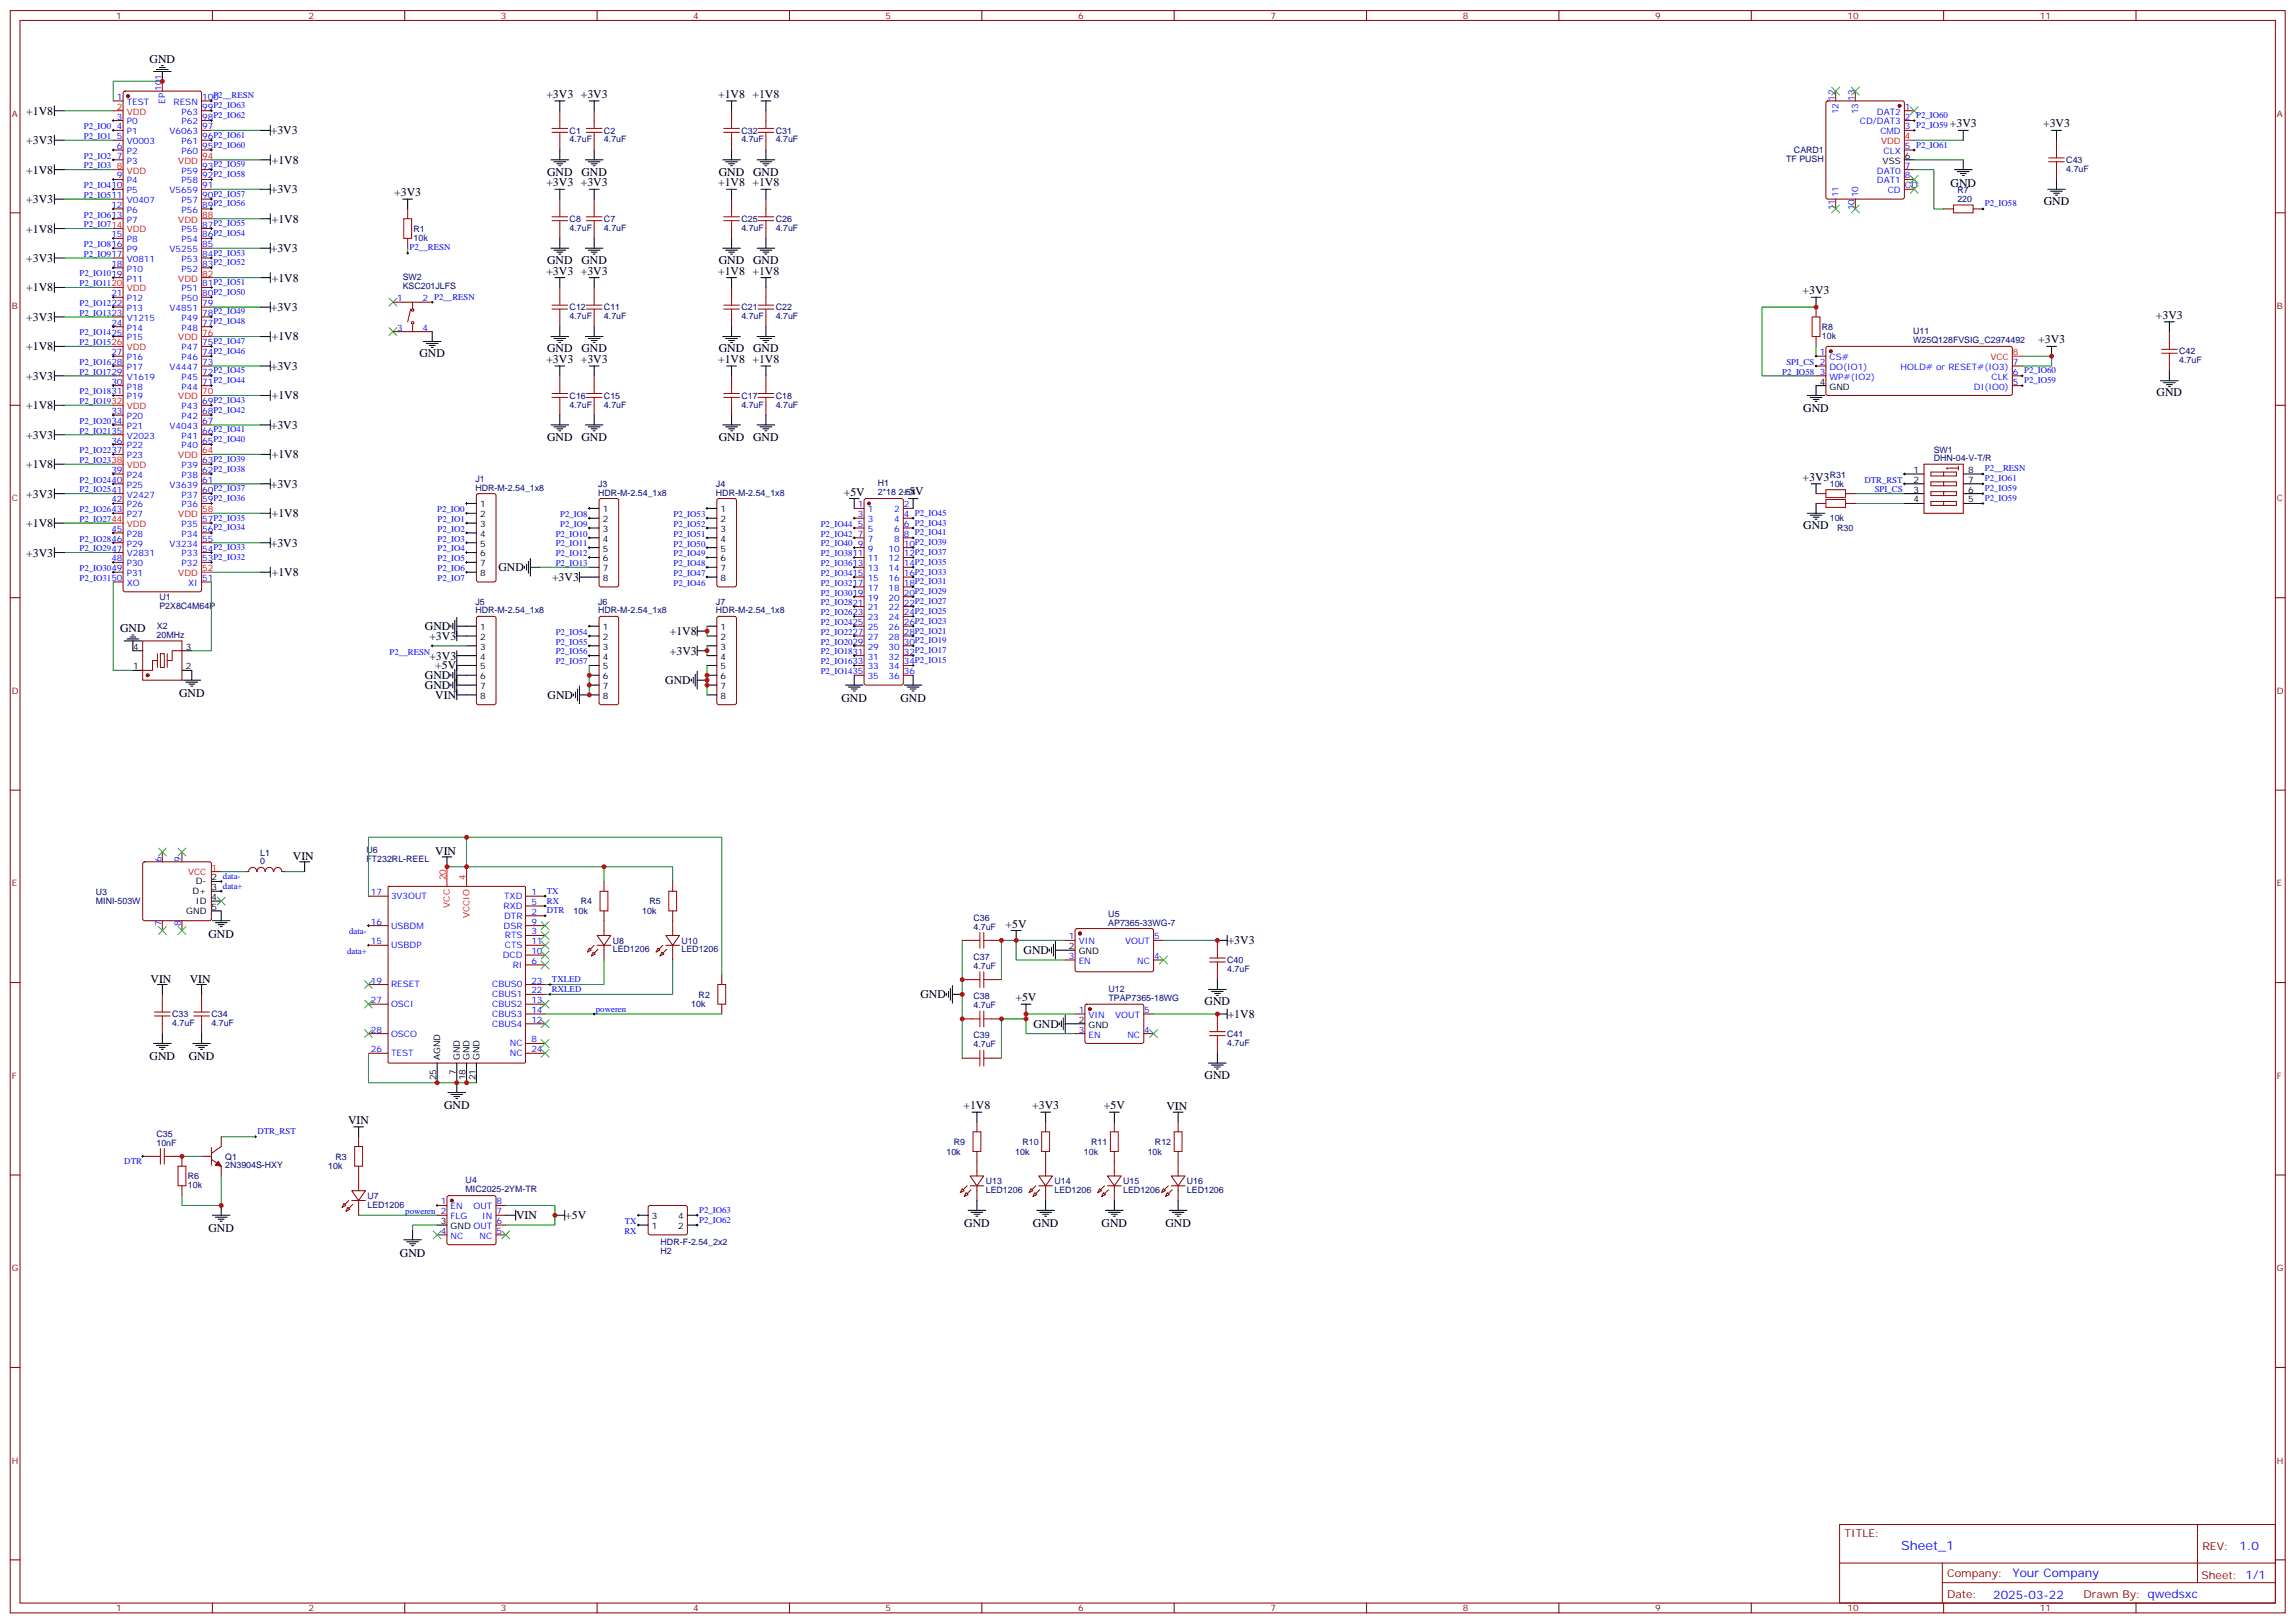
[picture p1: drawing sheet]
<svg xmlns="http://www.w3.org/2000/svg" width="825mm" height="583mm" viewBox="0 0 825 583" stroke-linecap="round" stroke-linejoin="round" font-family="sans-serif">
<defs><g id="words">
<text font-size="4.6" fill="#00f" x="683.3" y="556.8">Sheet_1</text>
<g font-size="4.2">
<text x="53.8" y="22.5">GND</text>
<text x="196.4" y="35.2">+3V3 +3V3</text>
<text x="258.1" y="35.2">+1V8 +1V8</text>
<text x="9.4" y="41.2">+1V8</text>
<text x="700.9" y="45.7">+3V3</text>
<text x="734.4" y="45.7">+3V3</text>
<text x="9.4" y="51.8">+3V3</text>
<text x="97.3" y="48.2">+3V3</text>
<text x="97.7" y="58.8">+1V8</text>
<text x="9.4" y="62.4">+1V8</text>
<text x="196.6" y="63.1">GND</text>
<text x="209" y="63.1">GND</text>
<text x="258.4" y="63.1">GND</text>
<text x="270.7" y="63.1">GND</text>
<text x="97.3" y="69.4">+3V3</text>
<text x="141.7" y="70.4">+3V3</text>
<text x="196.4" y="66.9">+3V3 +3V3</text>
<text x="258.1" y="66.9">+1V8 +1V8</text>
<text x="701.1" y="67">GND</text>
<text x="9.4" y="73">+3V3</text>
<text x="734.6" y="73.7">GND</text>
<text x="9.4" y="83.6">+1V8</text>
<text x="97.7" y="80">+1V8</text>
<text x="9.4" y="94.1">+3V3</text>
<text x="97.3" y="90.6">+3V3</text>
<text x="196.6" y="94.8">GND</text>
<text x="209" y="94.8">GND</text>
<text x="258.4" y="94.8">GND</text>
<text x="270.7" y="94.8">GND</text>
<text x="97.7" y="101.2">+1V8</text>
<text x="196.4" y="98.7">+3V3 +3V3</text>
<text x="258.1" y="98.7">+1V8 +1V8</text>
<text x="9.4" y="104.7">+1V8</text>
<text x="647.9" y="105.7">+3V3</text>
<text x="97.3" y="111.7">+3V3</text>
<text x="9.4" y="115.3">+3V3</text>
<text x="774.9" y="114.5">+3V3</text>
<text x="9.4" y="125.9">+1V8</text>
<text x="97.7" y="122.3">+1V8</text>
<text x="732.6" y="123.4">+3V3</text>
<text x="150.8" y="128.3">GND</text>
<text x="196.4" y="130.4">+3V3 +3V3</text>
<text x="196.6" y="126.6">GND</text>
<text x="209" y="126.6">GND</text>
<text x="258.1" y="130.4">+1V8 +1V8</text>
<text x="258.4" y="126.6">GND</text>
<text x="270.7" y="126.6">GND</text>
<text x="9.4" y="136.5">+3V3</text>
<text x="97.3" y="132.9">+3V3</text>
<text x="97.7" y="143.5">+1V8</text>
<text x="775.2" y="142.5">GND</text>
<text x="9.4" y="147.1">+1V8</text>
<text x="648.2" y="148.2">GND</text>
<text x="97.3" y="154.1">+3V3</text>
<text x="9.4" y="157.6">+3V3</text>
<text x="196.6" y="158.3">GND</text>
<text x="209" y="158.3">GND</text>
<text x="258.4" y="158.3">GND</text>
<text x="270.7" y="158.3">GND</text>
<text x="97.7" y="164.7">+1V8</text>
<text x="9.4" y="168.2">+1V8</text>
<text x="647.9" y="172.7">+3V3</text>
<text x="9.4" y="178.8">+3V3</text>
<text x="97.3" y="175.2">+3V3</text>
<text x="303.3" y="178.1">+5V</text>
<text x="324.4" y="178">+5V</text>
<text x="97.7" y="185.8">+1V8</text>
<text x="9.4" y="189.4">+1V8</text>
<text x="648.2" y="190.1">GND</text>
<text x="97.3" y="196.4">+3V3</text>
<text x="9.4" y="200">+3V3</text>
<text x="97.7" y="207">+1V8</text>
<text x="179.2" y="205.3">GND</text>
<text x="198.4" y="208.8">+3V3</text>
<text x="43.2" y="227.1">GND</text>
<text x="152.7" y="226.4">GND</text>
<text x="154.3" y="230">+3V3</text>
<text x="240.8" y="228.2">+1V8</text>
<text x="154.3" y="237">+3V3</text>
<text x="240.8" y="235.3">+3V3</text>
<text x="152.7" y="244.1">GND</text>
<text x="156.4" y="240.5">+5V</text>
<text x="239.1" y="245.8">GND</text>
<text x="64.3" y="250.5">GND</text>
<text x="152.7" y="247.6">GND</text>
<text x="156.5" y="251.1">VIN</text>
<text x="196.8" y="251.1">GND</text>
<text x="302.5" y="252.3">GND</text>
<text x="323.6" y="252.3">GND</text>
<text x="105.3" y="309">VIN</text>
<text x="156.4" y="307.2">VIN</text>
<text x="361.4" y="333.3">+5V</text>
<text x="74.9" y="336.9">GND</text>
<text x="441.3" y="339.3">+3V3</text>
<text x="367.9" y="342.9">GND</text>
<text x="54.1" y="353.1">VIN</text>
<text x="68.2" y="353.1">VIN</text>
<text x="330.9" y="358.7">GND</text>
<text x="365" y="359.7">+5V</text>
<text x="433" y="361.2">GND</text>
<text x="441.3" y="365.8">+1V8</text>
<text x="371.4" y="369.3">GND</text>
<text x="53.8" y="381">GND</text>
<text x="67.9" y="381">GND</text>
<text x="433" y="387.6">GND</text>
<text x="159.6" y="398.6">GND</text>
<text x="346.3" y="398.6">+1V8</text>
<text x="371" y="398.6">+3V3</text>
<text x="396.8" y="398.5">+5V</text>
<text x="419.2" y="398.9">VIN</text>
<text x="125.1" y="403.8">VIN</text>
<text x="74.9" y="442.7">GND</text>
<text x="185.5" y="438.1">VIN</text>
<text x="203.2" y="438.1">+5V</text>
<text x="346.6" y="441">GND</text>
<text x="371.3" y="441">GND</text>
<text x="396" y="441">GND</text>
<text x="418.9" y="441">GND</text>
<text x="143.7" y="451.5">GND</text>
</g>
<g font-size="4.2" fill="#00f">
<text x="805" y="557.1">1.0</text>
<text x="723.4" y="566.6">Your Company</text>
<text x="716.5" y="574.4">2025-03-22</text>
</g>
<g font-size="3.9" fill="#800">
<text x="663" y="552.4">TITLE:</text>
<text x="791.6" y="557.1">REV:</text>
<text x="699.9" y="566.6">Company:</text>
<text x="791.3" y="567.2">Sheet: 1/1</text>
<text x="699.9" y="574.3">Date:</text>
<text x="749" y="574.3">Drawn By: qwedsxc</text>
</g>
<g font-size="3.2" fill="#800">
<text x="41.8" y="6.8">1</text>
<text x="110.9" y="6.8">2</text>
<text x="180.1" y="6.8">3</text>
<text x="249.2" y="6.8">4</text>
<text x="318.3" y="6.8">5</text>
<text x="387.5" y="6.8">6</text>
<text x="456.6" y="6.8">7</text>
<text x="525.8" y="6.8">8</text>
<text x="594.9" y="6.8">9</text>
<text x="664.1" y="6.8">10</text>
<text x="733.2" y="6.8">11</text>
<text x="4.2" y="41.9">A</text>
<text x="818.4" y="41.9">A</text>
<text x="4.2" y="111.1">B</text>
<text x="818.4" y="111.1">B</text>
<text x="4.2" y="180.2">C</text>
<text x="818.4" y="180.2">C</text>
<text x="4.2" y="249.3">D</text>
<text x="818.4" y="249.3">D</text>
<text x="4.2" y="318.5">E</text>
<text x="818.4" y="318.5">E</text>
<text x="4.2" y="387.6">F</text>
<text x="818.4" y="387.6">F</text>
<text x="4.2" y="456.8">G</text>
<text x="818.4" y="456.8">G</text>
<text x="4.2" y="525.9">H</text>
<text x="818.4" y="525.9">H</text>
<text x="41.8" y="579">1</text>
<text x="110.9" y="579">2</text>
<text x="180.1" y="579">3</text>
<text x="249.2" y="579">4</text>
<text x="318.3" y="579">5</text>
<text x="387.5" y="579">6</text>
<text x="456.6" y="579">7</text>
<text x="525.8" y="579">8</text>
<text x="594.9" y="579">9</text>
<text x="664.1" y="579">10</text>
<text x="733.2" y="579">11</text>
</g>
<g font-size="3.2" fill="#00f">
<text x="42" y="35.9">1</text>
<text x="58" y="32.7" transform="rotate(-90 58 32.7)">101</text>
<text x="72.6" y="35.9">100</text>
<text x="76.7" y="35.3">P2__RESN</text>
<text x="45.5" y="37.7">TEST</text>
<text x="59.4" y="37.4" transform="rotate(-90 59.4 37.4)">EP</text>
<text x="62.4" y="37.7">RESN</text>
<text x="65.2" y="41.2">P63</text>
<text x="72.6" y="39.4">99P2_IO63</text>
<text x="659.5" y="36.3" transform="rotate(-90 659.5 36.3)">12</text>
<text x="660.9" y="41" transform="rotate(-90 660.9 41)">12</text>
<text x="666.5" y="36.3" transform="rotate(-90 666.5 36.3)">13</text>
<text x="667.9" y="41" transform="rotate(-90 667.9 41)">13</text>
<text x="674.6" y="41.2">DAT2</text>
<text x="684.7" y="39.4">1</text>
<text x="30.2" y="46.4">P2_IO0</text>
<text x="42" y="43">3</text>
<text x="42" y="46.5">4</text>
<text x="45.5" y="44.7">P0</text>
<text x="65.2" y="44.7">P62</text>
<text x="72.6" y="46.5">97</text>
<text x="72.6" y="43">98P2_IO62</text>
<text x="668.5" y="44.7">CD/DAT3</text>
<text x="684.7" y="43">2 P2_IO60</text>
<text x="684.7" y="46.5">3 P2_IO59</text>
<text x="30.2" y="49.9">P2_IO1</text>
<text x="42" y="50">5</text>
<text x="42" y="53.6">6</text>
<text x="45.5" y="48.3">P1</text>
<text x="45.5" y="51.8">V0003</text>
<text x="60.9" y="48.3">V6063</text>
<text x="65.2" y="51.8">P61</text>
<text x="72.6" y="53.6">95P2_IO60</text>
<text x="72.6" y="50">96P2_IO61</text>
<text x="675.9" y="48.3">CMD</text>
<text x="684.7" y="53.6">5 P2_IO61</text>
<text x="30.2" y="57">P2_IO2</text>
<text x="42" y="57.1">7</text>
<text x="45.5" y="55.3">P2</text>
<text x="45.5" y="58.8">P3</text>
<text x="65.2" y="55.3">P60</text>
<text x="677.1" y="55.3">CLX</text>
<text x="30.2" y="60.5">P2_IO3</text>
<text x="42" y="64.1">9</text>
<text x="45.5" y="65.9">P4</text>
<text x="65.2" y="65.9">P58</text>
<text x="65.2" y="62.4">P59</text>
<text x="72.6" y="64.1">92P2_IO58</text>
<text x="72.6" y="60.6">93P2_IO59</text>
<text x="674.6" y="62.4">DAT0</text>
<text x="674.6" y="65.9">DAT1</text>
<text x="684.7" y="60.6">7</text>
<text x="684.7" y="64.1">8</text>
<text x="30.2" y="67.6">P2_IO410</text>
<text x="30.2" y="71.1">P2_IO511</text>
<text x="45.5" y="69.4">P5</text>
<text x="60.9" y="69.4">V5659</text>
<text x="72.6" y="71.2">90P2_IO57</text>
<text x="72.6" y="67.7">91</text>
<text x="660.9" y="70.8" transform="rotate(-90 660.9 70.8)">11</text>
<text x="667.9" y="70.8" transform="rotate(-90 667.9 70.8)">10</text>
<text x="678.6" y="69.4">CD</text>
<text x="684.7" y="67.7">CD</text>
<text x="40" y="74.7">12</text>
<text x="45.5" y="73">V0407</text>
<text x="45.5" y="76.5">P6</text>
<text x="65.2" y="76.5">P56</text>
<text x="65.2" y="73">P57</text>
<text x="72.6" y="74.7">89P2_IO56</text>
<text x="659.5" y="75.6" transform="rotate(-90 659.5 75.6)">11</text>
<text x="666.5" y="75.6" transform="rotate(-90 666.5 75.6)">10</text>
<text x="713.5" y="74.2">P2_IO58</text>
<text x="30.2" y="78.2">P2_IO613</text>
<text x="30.2" y="81.7">P2_IO714</text>
<text x="45.5" y="80">P7</text>
<text x="65.2" y="83.5">P55</text>
<text x="72.6" y="81.8">87P2_IO55</text>
<text x="30.2" y="88.8">P2_IO816</text>
<text x="40" y="85.3">15</text>
<text x="45.5" y="87.1">P8</text>
<text x="65.2" y="87.1">P54</text>
<text x="72.6" y="88.8">85</text>
<text x="72.6" y="85.3">86P2_IO54</text>
<text x="30.2" y="92.3">P2_IO917</text>
<text x="40" y="95.9">18</text>
<text x="45.5" y="90.6">P9</text>
<text x="45.5" y="94.1">V0811</text>
<text x="60.9" y="90.6">V5255</text>
<text x="65.2" y="94.1">P53</text>
<text x="72.6" y="95.9">83P2_IO52</text>
<text x="72.6" y="92.4">84P2_IO53</text>
<text x="147.2" y="90">P2__RESN</text>
<text x="28.6" y="99.3">P2_IO1019</text>
<text x="45.5" y="97.6">P10</text>
<text x="45.5" y="101.2">P11</text>
<text x="65.2" y="97.6">P52</text>
<text x="28.6" y="102.9">P2_IO1120</text>
<text x="40" y="106.5">21</text>
<text x="65.2" y="104.7">P51</text>
<text x="72.6" y="106.5">80P2_IO50</text>
<text x="72.6" y="102.9">81P2_IO51</text>
<text x="28.6" y="109.9">P2_IO1222</text>
<text x="28.6" y="113.4">P2_IO1323</text>
<text x="45.5" y="108.2">P12</text>
<text x="45.5" y="111.8">P13</text>
<text x="60.9" y="111.8">V4851</text>
<text x="65.2" y="108.2">P50</text>
<text x="72.6" y="113.5">78P2_IO49</text>
<text x="72.6" y="110">79</text>
<text x="142.8" y="108.2">1</text>
<text x="151.8" y="108.2">2 P2__RESN</text>
<text x="40" y="117.1">24</text>
<text x="45.5" y="115.3">V1215</text>
<text x="45.5" y="118.8">P14</text>
<text x="65.2" y="118.8">P48</text>
<text x="65.2" y="115.3">P49</text>
<text x="72.6" y="117.1">77P2_IO48</text>
<text x="142.8" y="118.8">3</text>
<text x="151.8" y="118.8">4</text>
<text x="28.6" y="120.5">P2_IO1425</text>
<text x="28.6" y="124">P2_IO1526</text>
<text x="45.5" y="122.3">P15</text>
<text x="65.2" y="125.9">P47</text>
<text x="72.6" y="124.1">75P2_IO47</text>
<text x="28.6" y="131.1">P2_IO1628</text>
<text x="40" y="127.6">27</text>
<text x="45.5" y="129.4">P16</text>
<text x="65.2" y="129.4">P46</text>
<text x="72.6" y="131.2">73</text>
<text x="72.6" y="127.6">74P2_IO46</text>
<text x="642.1" y="131.1">SPI_CS 2</text>
<text x="654.1" y="127.6">1</text>
<text x="657.6" y="129.4">CS#</text>
<text x="723.5" y="131.2">7</text>
<text x="28.6" y="134.6">P2_IO1729</text>
<text x="45.5" y="132.9">P17</text>
<text x="45.5" y="136.5">V1619</text>
<text x="60.9" y="132.9">V4447</text>
<text x="65.2" y="136.5">P45</text>
<text x="72.6" y="134.7">72P2_IO45</text>
<text x="640.6" y="134.6">P2_IO58</text>
<text x="654.1" y="134.7">3</text>
<text x="657.6" y="132.9">DO(IO1)</text>
<text x="657.6" y="136.5">WP#(IO2)</text>
<text x="683.2" y="132.9">HOLD# or RESET#(IO3)</text>
<text x="715.9" y="136.5">CLK</text>
<text x="723.5" y="134.7">6 P2_IO60</text>
<text x="28.6" y="141.7">P2_IO1831</text>
<text x="40" y="138.2">30</text>
<text x="45.5" y="140">P18</text>
<text x="45.5" y="143.5">P19</text>
<text x="65.2" y="140">P44</text>
<text x="72.6" y="138.2">71P2_IO44</text>
<text x="709.5" y="140">DI(IO0)</text>
<text x="723.5" y="138.2">5 P2_IO59</text>
<text x="28.6" y="145.2">P2_IO1932</text>
<text x="40" y="148.8">33</text>
<text x="65.2" y="147">P43</text>
<text x="72.6" y="148.8">68P2_IO42</text>
<text x="72.6" y="145.3">69P2_IO43</text>
<text x="28.6" y="152.3">P2_IO2034</text>
<text x="28.6" y="155.8">P2_IO2135</text>
<text x="45.5" y="150.6">P20</text>
<text x="45.5" y="154.1">P21</text>
<text x="60.9" y="154.1">V4043</text>
<text x="65.2" y="150.6">P42</text>
<text x="72.6" y="155.9">66P2_IO41</text>
<text x="72.6" y="152.3">67</text>
<text x="40" y="159.4">36</text>
<text x="45.5" y="157.6">V2023</text>
<text x="45.5" y="161.1">P22</text>
<text x="65.2" y="161.1">P40</text>
<text x="65.2" y="157.6">P41</text>
<text x="72.6" y="159.4">65P2_IO40</text>
<text x="28.6" y="162.8">P2_IO2237</text>
<text x="28.6" y="166.4">P2_IO2338</text>
<text x="45.5" y="164.7">P23</text>
<text x="72.6" y="166.4">63P2_IO39</text>
<text x="28.6" y="173.4">P2_IO2440</text>
<text x="40" y="170">39</text>
<text x="45.5" y="171.7">P24</text>
<text x="65.2" y="171.7">P38</text>
<text x="65.2" y="168.2">P39</text>
<text x="72.6" y="173.5">61</text>
<text x="72.6" y="170">62P2_IO38</text>
<text x="670.1" y="173.5">DTR_RST</text>
<text x="713.5" y="173">P2_IO61</text>
<text x="713.5" y="169.4">P2__RESN</text>
<text x="28.6" y="176.9">P2_IO2541</text>
<text x="45.5" y="175.3">P25</text>
<text x="45.5" y="178.8">V2427</text>
<text x="60.9" y="175.3">V3639</text>
<text x="65.2" y="178.8">P37</text>
<text x="72.6" y="177">60P2_IO37</text>
<text x="673.9" y="176.9">SPI_CS</text>
<text x="713.5" y="176.5">P2_IO59</text>
<text x="28.6" y="184">P2_IO2643</text>
<text x="40" y="180.6">42</text>
<text x="45.5" y="182.3">P26</text>
<text x="45.5" y="185.8">P27</text>
<text x="65.2" y="182.3">P36</text>
<text x="72.6" y="180.6">59P2_IO36</text>
<text x="157.2" y="184">P2_IO0</text>
<text x="201.4" y="185.8">P2_IO8</text>
<text x="242.1" y="185.8">P2_IO53</text>
<text x="308.4" y="185.8">3</text>
<text x="308.4" y="182.3">1</text>
<text x="311.9" y="184.1">1</text>
<text x="321.4" y="184.1">2</text>
<text x="324.9" y="182.3">2</text>
<text x="324.9" y="185.8">4 P2_IO45</text>
<text x="713.5" y="180">P2_IO59</text>
<text x="28.6" y="187.5">P2_IO2744</text>
<text x="40" y="191.1">45</text>
<text x="65.2" y="189.4">P35</text>
<text x="72.6" y="191.1">56P2_IO34</text>
<text x="72.6" y="187.6">57P2_IO35</text>
<text x="157.3" y="187.5">P2_IO1</text>
<text x="157.3" y="191.1">P2_IO2</text>
<text x="201.4" y="189.3">P2_IO9</text>
<text x="242.1" y="189.3">P2_IO52</text>
<text x="295" y="189.3">P2_IO44</text>
<text x="308.4" y="189.4">5</text>
<text x="311.9" y="191.1">5</text>
<text x="311.9" y="187.6">3</text>
<text x="321.4" y="187.6">4</text>
<text x="321.4" y="191.1">6</text>
<text x="324.9" y="189.4">6 P2_IO43</text>
<text x="28.6" y="194.6">P2_IO2846</text>
<text x="45.5" y="192.9">P28</text>
<text x="45.5" y="196.4">P29</text>
<text x="60.9" y="196.4">V3234</text>
<text x="65.2" y="192.9">P34</text>
<text x="72.6" y="194.7">55</text>
<text x="157.3" y="194.6">P2_IO3</text>
<text x="199.8" y="192.8">P2_IO10</text>
<text x="199.8" y="196.4">P2_IO11</text>
<text x="242.1" y="196.4">P2_IO50</text>
<text x="242.1" y="192.8">P2_IO51</text>
<text x="295" y="196.4">P2_IO40</text>
<text x="295" y="192.8">P2_IO42</text>
<text x="308.4" y="196.4">9</text>
<text x="308.4" y="192.9">7</text>
<text x="311.9" y="194.7">7</text>
<text x="321.4" y="194.7">8</text>
<text x="324.9" y="192.9">8 P2_IO41</text>
<text x="324.9" y="196.4">10P2_IO39</text>
<text x="28.6" y="198.1">P2_IO2947</text>
<text x="40" y="201.7">48</text>
<text x="45.5" y="200">V2831</text>
<text x="45.5" y="203.5">P30</text>
<text x="65.2" y="203.5">P32</text>
<text x="65.2" y="200">P33</text>
<text x="72.6" y="201.7">53P2_IO32</text>
<text x="72.6" y="198.2">54P2_IO33</text>
<text x="157.3" y="198.1">P2_IO4</text>
<text x="157.3" y="201.7">P2_IO5</text>
<text x="199.8" y="199.9">P2_IO12</text>
<text x="199.8" y="203.4">P2_IO13</text>
<text x="242.1" y="203.4">P2_IO48</text>
<text x="242.1" y="199.9">P2_IO49</text>
<text x="295" y="203.4">P2_IO3613</text>
<text x="295" y="199.9">P2_IO3811</text>
<text x="311.9" y="201.7">11</text>
<text x="311.9" y="198.2">9</text>
<text x="319.4" y="198.2">10</text>
<text x="319.4" y="201.7">12</text>
<text x="324.9" y="200">12P2_IO37</text>
<text x="324.9" y="203.5">14P2_IO35</text>
<text x="28.6" y="205.2">P2_IO3049</text>
<text x="28.6" y="208.7">P2_IO3150</text>
<text x="45.5" y="207">P31</text>
<text x="72.6" y="208.8">51</text>
<text x="157.3" y="205.2">P2_IO6</text>
<text x="157.3" y="208.7">P2_IO7</text>
<text x="242.1" y="207">P2_IO47</text>
<text x="295" y="206.9">P2_IO3415</text>
<text x="311.9" y="208.8">15</text>
<text x="311.9" y="205.2">13</text>
<text x="319.4" y="205.2">14</text>
<text x="319.4" y="208.8">16</text>
<text x="324.9" y="207">16P2_IO33</text>
<text x="45.5" y="210.5">XO</text>
<text x="67.6" y="210.5">XI</text>
<text x="242.1" y="210.5">P2_IO46</text>
<text x="295" y="214">P2_IO3019</text>
<text x="295" y="210.5">P2_IO3217</text>
<text x="311.9" y="215.8">19</text>
<text x="311.9" y="212.3">17</text>
<text x="319.4" y="212.3">18</text>
<text x="319.4" y="215.8">20</text>
<text x="324.9" y="210.5">18P2_IO31</text>
<text x="324.9" y="214.1">20P2_IO29</text>
<text x="295" y="221.1">P2_IO2623</text>
<text x="295" y="217.5">P2_IO2821</text>
<text x="311.9" y="219.4">21</text>
<text x="319.4" y="219.4">22</text>
<text x="324.9" y="217.6">22P2_IO27</text>
<text x="324.9" y="221.1">24P2_IO25</text>
<text x="295" y="224.6">P2_IO2425</text>
<text x="311.9" y="226.4">25</text>
<text x="311.9" y="222.9">23</text>
<text x="319.4" y="222.9">24</text>
<text x="319.4" y="226.4">26</text>
<text x="324.9" y="224.6">26P2_IO23</text>
<text x="199.8" y="228.1">P2_IO54</text>
<text x="199.8" y="231.6">P2_IO55</text>
<text x="295" y="231.6">P2_IO2029</text>
<text x="295" y="228.1">P2_IO2227</text>
<text x="311.9" y="233.5">29</text>
<text x="311.9" y="229.9">27</text>
<text x="319.4" y="229.9">28</text>
<text x="319.4" y="233.5">30</text>
<text x="324.9" y="228.2">28P2_IO21</text>
<text x="324.9" y="231.7">30P2_IO19</text>
<text x="140" y="235.2">P2__RESN</text>
<text x="199.8" y="235.2">P2_IO56</text>
<text x="199.8" y="238.7">P2_IO57</text>
<text x="295" y="238.7">P2_IO1633</text>
<text x="295" y="235.2">P2_IO1831</text>
<text x="311.9" y="237">31</text>
<text x="319.4" y="237">32</text>
<text x="324.9" y="235.2">32P2_IO17</text>
<text x="324.9" y="238.8">34P2_IO15</text>
<text x="295" y="242.2">P2_IO1435</text>
<text x="311.9" y="244.1">35</text>
<text x="311.9" y="240.5">33</text>
<text x="319.4" y="240.5">34</text>
<text x="319.4" y="244.1">36</text>
<text x="324.9" y="242.3">36</text>
<text x="58" y="309.7" transform="rotate(-90 58 309.7)">6</text>
<text x="65.1" y="309.7" transform="rotate(-90 65.1 309.7)">9</text>
<text x="133.3" y="321.7">17</text>
<text x="140.5" y="323.1">3V3OUT</text>
<text x="181.2" y="323.1">TXD</text>
<text x="191" y="321.7">1</text>
<text x="196.5" y="321.1">TX</text>
<text x="181" y="326.6">RXD</text>
<text x="191" y="325.2">5</text>
<text x="191" y="328.7">2</text>
<text x="196.5" y="324.6">RX</text>
<text x="196.5" y="328.2">DTR</text>
<text x="58" y="332.9" transform="rotate(-90 58 332.9)">7</text>
<text x="65.1" y="332.9" transform="rotate(-90 65.1 332.9)">8</text>
<text x="125.5" y="335.7">data-</text>
<text x="133.3" y="332.2">16</text>
<text x="140.5" y="333.7">USBDM</text>
<text x="181" y="333.7">DSR</text>
<text x="181.2" y="330.1">DTR</text>
<text x="191" y="332.2">9</text>
<text x="191" y="335.8">3</text>
<text x="133.3" y="339.3">15</text>
<text x="140.5" y="340.7">USBDP</text>
<text x="181.5" y="340.7">CTS</text>
<text x="181.5" y="337.2">RTS</text>
<text x="191" y="339.3">11</text>
<text x="384.2" y="337.5">1</text>
<text x="387.7" y="339.3">VIN</text>
<text x="404.4" y="339.3">VOUT</text>
<text x="414.8" y="337.5">5</text>
<text x="124.8" y="342.8">data+</text>
<text x="180.7" y="344.2">DCD</text>
<text x="184.3" y="347.8">RI</text>
<text x="191" y="346.4">6</text>
<text x="191" y="342.8">10</text>
<text x="384.2" y="344.6">3</text>
<text x="387.7" y="346.4">EN</text>
<text x="408.8" y="346.4">NC</text>
<text x="414.8" y="344.6">4</text>
<text x="133.3" y="353.4">19</text>
<text x="191" y="353.4">23</text>
<text x="198.4" y="352.9">TXLED</text>
<text x="140.5" y="354.8">RESET</text>
<text x="176.9" y="358.4">CBUS1</text>
<text x="176.9" y="354.8">CBUS0</text>
<text x="191" y="356.9">22</text>
<text x="198.4" y="356.4">RXLED</text>
<text x="133.3" y="360.5">27</text>
<text x="140.5" y="361.9">OSCI</text>
<text x="176.9" y="361.9">CBUS2</text>
<text x="176.9" y="365.4">CBUS3</text>
<text x="191" y="360.5">13</text>
<text x="191" y="364">14</text>
<text x="214.2" y="363.5">poweren</text>
<text x="387.8" y="364">1</text>
<text x="391.3" y="365.8">VIN</text>
<text x="400.9" y="365.8">VOUT</text>
<text x="411.3" y="364">5</text>
<text x="133.3" y="371.1">28</text>
<text x="176.9" y="368.9">CBUS4</text>
<text x="191" y="367.5">12</text>
<text x="387.8" y="371.1">3</text>
<text x="411.3" y="371.1">4</text>
<text x="140.5" y="372.5">OSCO</text>
<text x="183.2" y="376">NC</text>
<text x="191" y="374.6">8</text>
<text x="391.3" y="372.8">EN</text>
<text x="405.2" y="372.8">NC</text>
<text x="133.3" y="378.1">26</text>
<text x="140.5" y="379.5">TEST</text>
<text x="183.2" y="379.5">NC</text>
<text x="191" y="378.1">24</text>
<text x="92.6" y="407.5">DTR_RST</text>
<text x="44.7" y="418.3">DTR</text>
<text x="145.7" y="436.2">poweren 2</text>
<text x="158.5" y="432.8">1</text>
<text x="162" y="434.6">EN</text>
<text x="170.2" y="434.6">OUT</text>
<text x="178.5" y="432.8">8</text>
<text x="178.5" y="436.3">7</text>
<text x="251.3" y="435.8">P2_IO63</text>
<text x="158.5" y="443.4">4</text>
<text x="162" y="438.1">FLG</text>
<text x="173.3" y="438.1">IN</text>
<text x="178.5" y="439.8">6</text>
<text x="178.5" y="443.4">5</text>
<text x="224.5" y="443.3">RX</text>
<text x="224.6" y="439.8">TX</text>
<text x="251.3" y="439.3">P2_IO62</text>
<text x="162" y="445.1">NC</text>
<text x="172.4" y="445.1">NC</text>
</g>
<g font-size="3.2" fill="#f00">
<text x="42" y="39.4">2</text>
<text x="45.5" y="41.2">VDD</text>
<text x="676.2" y="51.8">VDD</text>
<text x="684.7" y="50">4</text>
<text x="64.1" y="58.8">VDD</text>
<text x="72.6" y="57.1">94</text>
<text x="42" y="60.6">8</text>
<text x="45.5" y="62.4">VDD</text>
<text x="45.5" y="83.5">VDD</text>
<text x="64.1" y="80">VDD</text>
<text x="72.6" y="78.2">88</text>
<text x="64.1" y="101.2">VDD</text>
<text x="72.6" y="99.4">82</text>
<text x="45.5" y="104.7">VDD</text>
<text x="45.5" y="125.9">VDD</text>
<text x="64.1" y="122.3">VDD</text>
<text x="72.6" y="120.6">76</text>
<text x="715.4" y="129.4">VCC</text>
<text x="723.5" y="127.6">8</text>
<text x="64.1" y="143.5">VDD</text>
<text x="72.6" y="141.7">70</text>
<text x="45.5" y="147">VDD</text>
<text x="64.1" y="164.7">VDD</text>
<text x="72.6" y="162.9">64</text>
<text x="45.5" y="168.2">VDD</text>
<text x="64.1" y="185.8">VDD</text>
<text x="72.6" y="184.1">58</text>
<text x="45.5" y="189.4">VDD</text>
<text x="64.1" y="207">VDD</text>
<text x="72.6" y="205.2">52</text>
<text x="67.6" y="314.3">VCC</text>
<text x="76" y="312.8">1</text>
<text x="160.3" y="316.4" transform="rotate(-90 160.3 316.4)">20</text>
<text x="167.4" y="316.4" transform="rotate(-90 167.4 316.4)">4</text>
<text x="161.7" y="326.1" transform="rotate(-90 161.7 326.1)">VCC</text>
<text x="168.8" y="330" transform="rotate(-90 168.8 330)">VCCIO</text>
</g>
<g font-size="3.2" fill="#000080">
<text x="204.8" y="48">C1</text>
<text x="217.1" y="48">C2</text>
<text x="266.5" y="48">C32</text>
<text x="278.8" y="48">C31</text>
<text x="204.8" y="51.2">4.7uF</text>
<text x="217.1" y="51.2">4.7uF</text>
<text x="266.5" y="51.2">4.7uF</text>
<text x="278.8" y="51.2">4.7uF</text>
<text x="642" y="58.3">TF PUSH</text>
<text x="644.8" y="55">CARD1</text>
<text x="742.7" y="58.6">C43</text>
<text x="742.7" y="61.8">4.7uF</text>
<text x="703.6" y="69.4">R7</text>
<text x="703.6" y="72.6">220</text>
<text x="148.7" y="83.3">R1</text>
<text x="204.8" y="82.9">4.7uF</text>
<text x="204.8" y="79.7">C8</text>
<text x="217.1" y="82.9">4.7uF</text>
<text x="217.1" y="79.7">C7</text>
<text x="266.5" y="82.9">4.7uF</text>
<text x="266.5" y="79.7">C25</text>
<text x="278.8" y="82.9">4.7uF</text>
<text x="278.8" y="79.7">C26</text>
<text x="148.7" y="86.4">10k</text>
<text x="144.7" y="100.8">SW2</text>
<text x="144.7" y="103.9">KSC201JLFS</text>
<text x="204.8" y="111.5">C12</text>
<text x="217.1" y="111.5">C11</text>
<text x="266.5" y="111.5">C21</text>
<text x="278.8" y="111.5">C22</text>
<text x="204.8" y="114.7">4.7uF</text>
<text x="217.1" y="114.7">4.7uF</text>
<text x="266.5" y="114.7">4.7uF</text>
<text x="278.8" y="114.7">4.7uF</text>
<text x="654.9" y="118.5">R8</text>
<text x="654.9" y="121.7">10k</text>
<text x="687.7" y="123.2">W25Q128FVSIG_C2974492</text>
<text x="687.7" y="120.1">U11</text>
<text x="783.3" y="130.6">4.7uF</text>
<text x="783.3" y="127.4">C42</text>
<text x="204.8" y="143.2">C16</text>
<text x="217.1" y="143.2">C15</text>
<text x="266.5" y="143.2">C17</text>
<text x="278.8" y="143.2">C18</text>
<text x="204.8" y="146.4">4.7uF</text>
<text x="217.1" y="146.4">4.7uF</text>
<text x="266.5" y="146.4">4.7uF</text>
<text x="278.8" y="146.4">4.7uF</text>
<text x="695.1" y="165.7">DHN-04-V-T/R</text>
<text x="695.1" y="162.6">SW1</text>
<text x="170.9" y="173.1">J1</text>
<text x="657.7" y="171.7">R31</text>
<text x="170.9" y="176.3">HDR-M-2.54_1x8</text>
<text x="215" y="178.1">HDR-M-2.54_1x8</text>
<text x="215" y="175">J3</text>
<text x="257.3" y="178.1">HDR-M-2.54_1x8</text>
<text x="257.3" y="175">J4</text>
<text x="315.5" y="177.9">2*18 2.54</text>
<text x="315.5" y="174.7">H1</text>
<text x="657.7" y="174.9">10k</text>
<text x="657.7" y="187.3">10k</text>
<text x="660.3" y="190.9">R30</text>
<text x="57.3" y="215.7">U1</text>
<text x="57.3" y="218.8">P2X8C4M64P</text>
<text x="170.9" y="220.4">HDR-M-2.54_1x8</text>
<text x="170.9" y="217.3">J5</text>
<text x="215" y="220.4">HDR-M-2.54_1x8</text>
<text x="215" y="217.3">J6</text>
<text x="257.3" y="220.4">HDR-M-2.54_1x8</text>
<text x="257.3" y="217.3">J7</text>
<text x="56.4" y="225.9">X2</text>
<text x="56.3" y="229.1">20MHz</text>
<text x="93.6" y="310.6">0</text>
<text x="93.6" y="307.4">L1</text>
<text x="131.7" y="309.7">FT232RL-REEL</text>
<text x="131.7" y="306.5">U6</text>
<text x="34.5" y="321.6">U3</text>
<text x="34.5" y="324.7">MINI-503W</text>
<text x="206.2" y="328.5">10k</text>
<text x="208.8" y="324.9">R4</text>
<text x="230.9" y="328.5">10k</text>
<text x="233.5" y="324.9">R5</text>
<text x="398.4" y="329.5">U5</text>
<text x="349.9" y="334">4.7uF</text>
<text x="349.9" y="330.8">C36</text>
<text x="398.4" y="332.6">AP7365-33WG-7</text>
<text x="220.3" y="339.1">U8</text>
<text x="245" y="339.1">U10</text>
<text x="220.3" y="342.2">LED1206</text>
<text x="245" y="342.2">LED1206</text>
<text x="349.9" y="344.9">C37</text>
<text x="441.1" y="346.1">C40</text>
<text x="349.9" y="348.1">4.7uF</text>
<text x="441.1" y="349.3">4.7uF</text>
<text x="251.1" y="358.4">R2</text>
<text x="349.9" y="359">C38</text>
<text x="398.4" y="359.8">TPAP7365-18WG</text>
<text x="398.4" y="356.6">U12</text>
<text x="61.9" y="365.5">C33</text>
<text x="76" y="365.5">C34</text>
<text x="248.5" y="362">10k</text>
<text x="349.9" y="362.2">4.7uF</text>
<text x="61.9" y="368.7">4.7uF</text>
<text x="76" y="368.7">4.7uF</text>
<text x="349.9" y="376.3">4.7uF</text>
<text x="349.9" y="373.1">C39</text>
<text x="441.1" y="375.7">4.7uF</text>
<text x="441.1" y="372.5">C41</text>
<text x="56.2" y="411.6">10nF</text>
<text x="56.2" y="408.4">C35</text>
<text x="342.8" y="411.4">R9</text>
<text x="367.5" y="411.4">R10</text>
<text x="392.2" y="411.4">R11</text>
<text x="415.2" y="411.4">R12</text>
<text x="80.9" y="419.8">2N3904S-HXY</text>
<text x="80.9" y="416.7">Q1</text>
<text x="120.6" y="416.6">R3</text>
<text x="340.2" y="414.9">10k</text>
<text x="364.9" y="414.9">10k</text>
<text x="389.6" y="414.9">10k</text>
<text x="412.5" y="414.9">10k</text>
<text x="67.5" y="423.7">R6</text>
<text x="118" y="420.2">10k</text>
<text x="167.4" y="425.2">U4</text>
<text x="354.3" y="425.5">U13</text>
<text x="379" y="425.5">U14</text>
<text x="403.7" y="425.5">U15</text>
<text x="426.6" y="425.5">U16</text>
<text x="67.5" y="426.9">10k</text>
<text x="132.1" y="430.8">U7</text>
<text x="167.4" y="428.4">MIC2025-2YM-TR</text>
<text x="354.3" y="428.6">LED1206</text>
<text x="379" y="428.6">LED1206</text>
<text x="403.7" y="428.6">LED1206</text>
<text x="426.6" y="428.6">LED1206</text>
<text x="132.1" y="433.9">LED1206</text>
<text x="237.5" y="447.3">HDR-F-2.54_2x2</text>
<text x="237.5" y="450.6">H2</text>
</g>
<g font-size="3.2">
<text x="676.7" y="58.8">VSS</text>
<text x="684.7" y="57.1">6</text>
<text x="654.1" y="138.2">4</text>
<text x="657.6" y="140">GND</text>
<text x="687.8" y="170">1</text>
<text x="687.8" y="173.5">2</text>
<text x="707.5" y="173.5">7</text>
<text x="707.5" y="170">8</text>
<text x="687.8" y="177">3</text>
<text x="707.5" y="177">6</text>
<text x="172.5" y="182.3">1</text>
<text x="172.5" y="185.8">2</text>
<text x="216.6" y="184.1">1</text>
<text x="259" y="184.1">1</text>
<text x="687.8" y="180.6">4</text>
<text x="707.5" y="180.6">5</text>
<text x="172.5" y="189.4">3</text>
<text x="216.6" y="187.6">2</text>
<text x="216.6" y="191.1">3</text>
<text x="259" y="187.6">2</text>
<text x="259" y="191.1">3</text>
<text x="172.5" y="192.9">4</text>
<text x="172.5" y="196.4">5</text>
<text x="216.6" y="194.7">4</text>
<text x="259" y="194.7">4</text>
<text x="172.5" y="200">6</text>
<text x="172.5" y="203.5">7</text>
<text x="216.6" y="198.2">5</text>
<text x="216.6" y="201.7">6</text>
<text x="259" y="198.2">5</text>
<text x="259" y="201.7">6</text>
<text x="172.5" y="207">8</text>
<text x="216.6" y="205.2">7</text>
<text x="216.6" y="208.8">8</text>
<text x="259" y="205.2">7</text>
<text x="259" y="208.8">8</text>
<text x="172.5" y="226.4">1</text>
<text x="216.6" y="226.4">1</text>
<text x="259" y="226.4">1</text>
<text x="47.9" y="233.5">4</text>
<text x="66.8" y="233.5">3</text>
<text x="172.5" y="229.9">2</text>
<text x="172.5" y="233.5">3</text>
<text x="216.6" y="229.9">2</text>
<text x="216.6" y="233.5">3</text>
<text x="259" y="229.9">2</text>
<text x="259" y="233.5">3</text>
<text x="172.5" y="237">4</text>
<text x="216.6" y="237">4</text>
<text x="259" y="237">4</text>
<text x="47.9" y="240.5">1</text>
<text x="66.8" y="240.5">2</text>
<text x="172.5" y="240.5">5</text>
<text x="172.5" y="244.1">6</text>
<text x="216.6" y="240.5">5</text>
<text x="216.6" y="244.1">6</text>
<text x="259" y="240.5">5</text>
<text x="259" y="244.1">6</text>
<text x="172.5" y="247.6">7</text>
<text x="172.5" y="251.1">8</text>
<text x="216.6" y="247.6">7</text>
<text x="216.6" y="251.1">8</text>
<text x="259" y="247.6">7</text>
<text x="259" y="251.1">8</text>
<text x="70.3" y="317.8">D-</text>
<text x="76" y="316.4">2 data-</text>
<text x="69.2" y="321.3">D+</text>
<text x="76" y="319.9">3 data+</text>
<text x="76" y="323.4">4</text>
<text x="66.9" y="328.4">GND</text>
<text x="70.4" y="324.8">ID</text>
<text x="76" y="327">5</text>
<text x="384.2" y="341.1">2</text>
<text x="387.7" y="342.8">GND</text>
<text x="387.8" y="367.5">2</text>
<text x="391.3" y="369.3">GND</text>
<text x="158.2" y="380.9" transform="rotate(-90 158.2 380.9)">AGND</text>
<text x="165.2" y="380.9" transform="rotate(-90 165.2 380.9)">GND</text>
<text x="168.8" y="380.9" transform="rotate(-90 168.8 380.9)">GND</text>
<text x="172.3" y="380.9" transform="rotate(-90 172.3 380.9)">GND</text>
<text x="156.8" y="388.1" transform="rotate(-90 156.8 388.1)">25</text>
<text x="163.8" y="386.1" transform="rotate(-90 163.8 386.1)">7</text>
<text x="167.4" y="388.1" transform="rotate(-90 167.4 388.1)">18</text>
<text x="170.9" y="388.1" transform="rotate(-90 170.9 388.1)">21</text>
<text x="158.5" y="439.8">3</text>
<text x="162" y="441.6">GND OUT</text>
<text x="234.3" y="441.6">1</text>
<text x="234.3" y="438.1">3</text>
<text x="243.8" y="438.1">4</text>
<text x="243.8" y="441.6">2</text>
</g>
</g></defs>
<g fill="none" stroke="#870000" stroke-width=".36">
<path d="M3.7 3.8h817.7v575.7h-817.7zM7.2 7.3h810.7v568.7h-810.7zM76.3 3.8v3.5M145.5 3.8v3.5M214.6 3.8v3.5M283.8 3.8v3.5M352.9 3.8v3.5M422.1 3.8v3.5M491.2 3.8v3.5M560.4 3.8v3.5M629.5 3.8v3.5M698.6 3.8v3.5"/>
<path d="M767.8 3.8v3.5M40.7 36.3h3.5M44.5 32.9l.4-.2h26.9l.5 .2 .2 .5v178.5l-.3 .5-.4 .3h-26.9l-.5-.3-.2-.5v-178.5zM58.3 29.2v3.5M72.5 36.3h3.5M72.5 39.8h3.5M201.2 39.8v3.5M213.6 39.8v3.5M263 39.8v3.5M275.3 39.8v3.5M656.5 36.5l.5-.2h26.8l.5 .2 .2 .5v33.8l-.2 .5-.5 .2h-26.8l-.5-.2-.2-.5v-33.8zM659.8 32.7v3.6"/>
<path d="M666.9 32.7v3.6M684.5 39.8h3.6M40.7 43.3h3.5M40.7 46.8h3.5M40.7 50.4h3.5M40.7 53.9h3.5M40.7 57.4h3.5M72.5 43.3h3.5M72.5 46.8h3.5M72.5 50.4h3.5M72.5 53.9h3.5M201.2 50.4v3.5"/>
<path d="M213.6 50.4v3.5M263 50.4v3.5M275.3 50.4v3.5M684.5 43.3h3.6M684.5 46.8h3.6M684.5 53.9h3.6M739.2 50.4v3.5M3.7 76.5h3.5M40.7 64.5h3.5M40.7 68h3.5M40.7 71.5h3.5M40.7 75.1h3.5"/>
<path d="M40.7 78.6h3.5M72.5 64.5h3.5M72.5 68h3.5M72.5 71.5h3.5M72.5 75.1h3.5M72.5 61h3.5M146.5 75.1v3.5M201.2 71.5v3.6M213.6 71.5v3.6M263 71.5v3.6M275.3 71.5v3.6M659.8 71.5v3.6"/>
<path d="M666.9 71.5v3.6M684.5 64.5h3.6M684.5 68h3.6M684.5 61h3.6M698.6 75.1h3.6M709.2 75.1h3.6M739.2 61v3.5M817.9 76.5h3.5M40.7 85.7h3.5M40.7 89.2h3.5M40.7 92.7h3.5M40.7 96.2h3.5"/>
<path d="M40.7 99.8h3.5M72.5 85.7h3.5M72.5 89.2h3.5M72.5 92.7h3.5M72.5 96.2h3.5M72.5 82.1h3.5M146.5 85.7v3.5M201.2 82.1v3.6M213.6 82.1v3.6M263 82.1v3.6M275.3 82.1v3.6M40.7 106.8h3.5"/>
<path d="M40.7 110.3h3.5M40.7 113.9h3.5M40.7 117.4h3.5M72.5 106.8h3.5M72.5 110.3h3.5M72.5 113.9h3.5M72.5 117.4h3.5M72.5 103.3h3.5M141.3 119.2h14.1M141.3 108.6h14.1M147.6 111.1l-1.1 4.5M148.3 108.6v2.5"/>
<path d="M148.3 116.7v2.5M201.2 103.3v3.5M201.2 113.9v3.5M213.6 103.3v3.5M213.6 113.9v3.5M263 103.3v3.5M263 113.9v3.5M275.3 103.3v3.5M275.3 113.9v3.5M652.8 110.3v3.6M779.8 119.2v3.5M40.7 120.9h3.5"/>
<path d="M40.7 128h3.5M40.7 131.5h3.5M40.7 135h3.5M40.7 138.6h3.5M72.5 128h3.5M72.5 131.5h3.5M72.5 135h3.5M72.5 138.6h3.5M72.5 124.5h3.5M201.2 135v3.6M213.6 135v3.6M263 135v3.6"/>
<path d="M275.3 135v3.6M652.8 128h3.5M652.8 131.5h3.5M652.8 135h3.5M652.8 120.9v3.6M656.5 124.7l.5-.2h65.9l.4 .7v16.5l-.7 .4-65.9-.1-.4-.6v-16.2zM723.3 131.5h3.6M723.3 135h3.6M723.3 138.6h3.6M779.8 129.8v3.5M3.7 145.6h3.5M40.7 142.1h3.5"/>
<path d="M40.7 149.2h3.5M40.7 152.7h3.5M40.7 156.2h3.5M40.7 159.7h3.5M72.5 145.6h3.5M72.5 149.2h3.5M72.5 152.7h3.5M72.5 156.2h3.5M72.5 159.7h3.5M201.2 145.6v3.6M213.6 145.6v3.6M263 145.6v3.6"/>
<path d="M275.3 145.6v3.6M817.9 145.6h3.5M40.7 163.3h3.5M40.7 170.3h3.5M40.7 173.8h3.5M40.7 177.4h3.5M72.5 170.3h3.5M72.5 173.8h3.5M72.5 177.4h3.5M72.5 166.8h3.5M171.5 177.6l.4-.2h5.7l.5 .2 .2 .5v30.3l-.2 .5-.5 .2h-5.7l-.5-.2-.2-.5v-30.3zM215.6 179.3l.4-.2h5.7l.5 .2 .2 .5v30.4l-.2 .5-.5 .2h-5.7l-.5-.2-.2-.5v-30.4z"/>
<path d="M257.9 179.3l.5-.2h5.6l.5 .2 .2 .5v30.4l-.2 .5-.5 .2h-5.6l-.5-.2-.2-.5v-30.4zM310.8 179.3l.5-.2h12.7l.5 .2 .2 .5v65.7l-.2 .5-.5 .2h-12.7l-.5-.3-.2-.4v-65.7zM652.8 177.4h3.5M663.4 177.4h3.5M691.6 166.8h14.1v17.6h-14.1zM694.1 169.6h9.1v1.4h-9.1zM694.1 173.1h9.1v1.5h-9.1zM694.1 176.7h9.1v1.4h-9.1zM698.6 169.6v1.4M698.6 173.1v1.5M698.6 176.7v1.4M703.9 168.2h-4.2l.4 .4"/>
<path d="M703.9 167.5v1.4M40.7 180.9h3.5M40.7 184.4h3.5M40.7 191.5h3.5M40.7 195h3.5M40.7 198.5h3.5M72.5 180.9h3.5M72.5 191.5h3.5M72.5 195h3.5M72.5 198.5h3.5M72.5 188h3.5M307.1 182.7h3.5"/>
<path d="M307.1 186.2h3.5M307.1 189.7h3.5M307.1 193.3h3.5M307.1 196.8h3.5M324.7 182.7h3.5M324.7 186.2h3.5M324.7 189.7h3.5M324.7 193.3h3.5M324.7 196.8h3.5M652.8 180.9h3.5M663.4 180.9h3.5M694.1 180.2h9.1v1.4h-9.1z"/>
<path d="M698.6 180.2v1.4M3.7 214.8h3.5M40.7 202.1h3.5M40.7 205.6h3.5M40.7 209.1h3.5M72.5 202.1h3.5M72.5 209.1h3.5M307.1 200.3h3.5M307.1 203.8h3.5M307.1 207.4h3.5M307.1 217.9h3.5M307.1 210.9h3.5"/>
<path d="M307.1 214.4h3.5M324.7 200.3h3.5M324.7 203.8h3.5M324.7 207.4h3.5M324.7 217.9h3.5M324.7 210.9h3.5M324.7 214.4h3.5M817.9 214.8h3.5M51.3 230.3h14.1v14.1h-14.1zM56.6 237.3h-1.8v3.6h-3.5M57.6 234.9h1.5v4.9h-1.5zM65.4 233.8h-3.5v3.5h-1.8"/>
<path d="M171.5 221.7l.4-.2h5.7l.5 .2 .2 .5v30.3l-.2 .5-.5 .2h-5.7l-.5-.2-.2-.5v-30.3zM215.6 221.7l.4-.2h5.7l.5 .2 .2 .5v30.3l-.2 .5-.5 .2h-5.7l-.5-.2-.2-.5v-30.3zM257.9 221.7l.5-.2h5.6l.5 .2 .2 .5v30.3l-.2 .5-.5 .2h-5.6l-.5-.2-.2-.5v-30.3zM307.1 239.1h3.5M307.1 235.6h3.5M307.1 232.1h3.5M307.1 228.5h3.5M307.1 225h3.5M307.1 221.5h3.5M324.7 239.1h3.5M324.7 235.6h3.5M324.7 232.1h3.5"/>
<path d="M324.7 228.5h3.5M324.7 225h3.5M324.7 221.5h3.5M307.1 242.6h3.5M324.7 242.6h3.5M3.7 283.9h3.5M817.9 283.9h3.5M51.5 309.9l.5-.2h23.3l.5 .2 .2 .5v19.7l-.2 .5-.5 .2h-23.3l-.5-.2-.2-.5v-19.7zM58.3 306.1v3.6M65.4 306.1v3.6M92.2 313.2a1.41 1.41 0 0 0-1.4-1.5 1.41 1.41 0 0 0-1.4 1.5h-1.1M92.4 313.2a1.41 1.41 0 0 1 1.4-1.5 1.41 1.41 0 0 1 1.4 1.5"/>
<path d="M95.4 313.2a1.41 1.41 0 0 1 1.4-1.5 1.41 1.41 0 0 1 1.4 1.5M98.5 313.2a1.41 1.41 0 0 1 1.4-1.5 1.41 1.41 0 0 1 1.4 1.5M101.4 313.2h1M139.5 318.7h49.3l.1 62.9-.2 .3-48.9 .1-.3-.2zM217.1 316.7v3.6M241.8 316.7v3.6M58.3 330.8v3.6M65.4 330.8v3.6M132.4 332.6h7.1M132.4 339.7h7.1M132.4 322h7.1M188.9 325.5h7"/>
<path d="M188.9 332.6h7M188.9 339.7h7M188.9 322h7M188.9 329.1h7M188.9 336.1h7M214.6 336.1h5l-2.5 3.6zM214.6 339.7h5M217.1 327.3v8.8M217.1 339.7v5.2M239.3 336.1h5l-2.5 3.6zM239.3 339.7h5M241.8 327.3v8.8"/>
<path d="M241.8 339.7v5.2M345.9 337.9h3.5M356.4 337.9h3.6M382.9 337.9h3.5M386.7 333.9l.4-.2h27.1l.5 .7-.1 14.3-.7 .5-27-.1-.5-.6v-14.1zM414.7 337.9h3.5M437.6 337.9v3.5M3.7 353.1h3.5M58.3 357.3v3.5M72.5 357.3v3.5M132.4 353.8h7.1M188.9 346.7h7"/>
<path d="M188.9 343.2h7M188.9 353.8h7M188.9 357.3h7M211.8 340.7l.7 .7-1.4 .7zM213.2 342.1l.7 .7-1.4 .7zM236.5 340.7l.7 .7-1.4 .7zM237.9 342.1l.7 .7-1.4 .7zM259.4 350.2v3.6M345.9 352h3.5M356.4 352h3.6M382.9 344.9h3.5M414.7 344.9h3.5"/>
<path d="M437.6 348.5v3.5M817.9 353.1h3.5M58.3 367.9v3.5M72.5 367.9v3.5M132.4 378.5h7.1M132.4 360.8h7.1M132.4 371.4h7.1M188.9 378.5h7M188.9 374.9h7M188.9 367.9h7M188.9 360.8h7M188.9 364.3h7"/>
<path d="M259.4 360.8v3.5M345.9 366.1h3.5M356.4 366.1h3.6M386.4 364.3h3.6M386.4 371.4h3.6M390.2 361l.5-.2 20 .1 .4 .6v13l-.7 .4h-20l-.4-.7v-12.7zM411.1 364.3h3.6M411.1 371.4h3.6M437.6 364.3v3.6M437.6 374.9v3.6M345.9 380.2h3.5M356.4 380.2h3.6"/>
<path d="M51.3 415.5h3.5M61.9 415.5h3.5v3.5M72.5 415.5h3.5M76 416.6l3.5 2.4v3.6M76 412.3v6.4M79.5 408.4v3.6l-3.5 2.4M128.9 408.4v3.6M128.9 419v8.8M351.2 403.2v3.5M351.2 413.7v8.9M375.8 403.2v3.5M375.8 413.7v8.9"/>
<path d="M400.5 403.2v3.5M400.5 413.7v8.9M423.5 403.2v3.5M423.5 413.7v8.9M3.7 422.2h3.5M65.4 426.1v3.5M123.6 432.4l.7 .7-1.4 .7zM125 433.8l.7 .8-1.4 .7zM126.4 427.8h5l-2.5 3.6zM126.4 431.4h5M128.9 431.4v5.3M157.1 433.1h3.6"/>
<path d="M157.1 436.7h3.6M160.9 429.8l.5-.2h16.2l.5 .2 .2 .5v16.2l-.2 .5-.5 .3h-16.2l-.5-.3-.2-.5v-16.2zM178.3 433.1h3.5M178.3 436.7h3.5M233.2 433.3l.5-.2h12.7l.5 .2 .2 .5-.1 9.5-.6 .4h-13l-.4-.7v-9.2zM345.9 427.1l.7 .7-1.4 .8zM347.3 428.6l.7 .7-1.4 .7zM348.7 422.6h4.9l-2.4 3.5zM348.7 426.1h4.9M351.2 426.1v5.3M370.6 427.1l.7 .7-1.4 .8zM372 428.6l.7 .7-1.4 .7z"/>
<path d="M373.4 422.6h4.9l-2.5 3.5zM373.4 426.1h4.9M375.8 426.1v5.3M395.3 427.1l.7 .7-1.5 .8zM396.7 428.6l.7 .7-1.4 .7zM398.1 422.6h4.9l-2.5 3.5zM398.1 426.1h4.9M400.5 426.1v5.3M418.2 427.1l.7 .7-1.4 .8zM419.6 428.6l.7 .7-1.4 .7zM421 422.6h4.9l-2.4 3.5zM421 426.1h4.9"/>
<path d="M423.5 426.1v5.3M817.9 422.2h3.5M157.1 443.7h3.6M178.3 440.2h3.5M178.3 443.7h3.5M3.7 491.3h3.5M817.9 491.3h3.5M661.2 547.8h156.7v28.2h-156.7zM789.9 547.8v20.9M3.7 560.5h3.5M76.3 576v3.5M145.5 576v3.5"/>
<path d="M214.6 576v3.5M283.8 576v3.5M352.9 576v3.5M422.1 576v3.5M491.2 576v3.5M560.4 576v3.5M629.5 576v3.5M661.3 561.6h156.4M698.2 568.7h119.5M698.2 561.6v14.2M698.6 576v3.5M767.8 576v3.5"/>
<path d="M817.9 560.5h3.5"/>
<circle cx="148.3" cy="116" r=".44"/>
<circle cx="148.3" cy="111.4" r=".44"/>
</g>
<g fill="#870000" stroke="#870000" stroke-width=".36">
<path d="M125.4 431.4l-1.4 1.4z"/>
<path d="M126.8 432.8l-1.4 1.4z"/>
<path d="M213.6 339.7l-1.4 1.4z"/>
<path d="M215 341.1l-1.4 1.4z"/>
<path d="M238.3 339.7l-1.4 1.4z"/>
<path d="M239.7 341.1l-1.4 1.4z"/>
<path d="M78.5 417.3l1 1.7-2.1-.3z"/>
<path d="M347.6 426.1l-1.4 1.4z"/>
<path d="M347.6 428.9l1.4-1.4z"/>
<path d="M372.3 426.1l-1.4 1.4z"/>
<path d="M372.3 428.9l1.4-1.4z"/>
<path d="M397 426.1l-1.4 1.4z"/>
<path d="M398.4 427.5l-1.4 1.4z"/>
<path d="M419.9 426.1l-1.4 1.4z"/>
<path d="M419.9 428.9l1.5-1.4z"/>
<circle cx="46" cy="34.5" r=".53"/>
<circle cx="53.1" cy="242.6" r=".53"/>
<circle cx="312.3" cy="180.9" r=".53"/>
<circle cx="162.4" cy="431.4" r=".53"/>
<circle cx="682.8" cy="38" r=".53"/>
<circle cx="658.1" cy="126.2" r=".53"/>
<circle cx="388.2" cy="335.4" r=".53"/>
<circle cx="391.7" cy="362.6" r=".53"/>
</g>
<g fill="none" stroke="#f00" stroke-width=".36">
<path d="M40.7 39.8h3.5M72.5 57.4h3.5M684.5 50.4h3.6M40.7 61h3.5M72.5 78.6h3.5M40.7 82.1h3.5M72.5 99.8h3.5M40.7 103.3h3.5M40.7 124.5h3.5M72.5 120.9h3.5M723.3 128h3.6M40.7 145.6h3.5"/>
<path d="M72.5 142.1h3.5M40.7 166.8h3.5M72.5 163.3h3.5M40.7 188h3.5M72.5 184.4h3.5M72.5 205.6h3.5M76 313.2h3.5M160.7 311.4v7.1M167.7 311.4v7.1"/>
</g>
<g fill="none" stroke="#000" stroke-width=".36">
<path d="M19.5 39.8h3.6M19.5 38v3.6M55.2 25.7h6.3M56.2 25h4.3M57.3 24.3h2.1M58 23.6h.7M58.3 25.7v3.5M75.6 39.8h.7M75.6 36.3h.7M76 35.9v.7M76 39.4v.7M199.5 36.3h3.5"/>
<path d="M201.2 36.3v3.5M211.8 36.3h3.5M213.6 36.3v3.5M261.2 36.3h3.5M263 36.3v3.5M273.5 36.3h3.6M275.3 36.3v3.5M19.5 50.4h3.6M19.5 48.6v3.5M19.5 59.2v3.5M40.4 43.3h.7M40.4 46.8h.7"/>
<path d="M40.4 53.9h.7M40.4 57.4h.7M40.7 43v.7M40.7 46.5v.7M40.7 53.6v.7M40.7 57.1v.7M75.6 43.3h.7M75.6 53.9h.7M75.6 50.4h.7M76 43v.7M76 50v.7M76 53.6v.7"/>
<path d="M93.6 46.8h3.6M93.6 57.4h3.6M97.2 45.1v3.5M97.2 55.7v3.5M198 57.4h6.4M199.1 58.1h4.2M200.2 58.8h2.1M200.9 59.5h.7M201.2 53.9v3.5M210.4 57.4h6.3M211.5 58.1h4.2M212.5 58.8h2.1"/>
<path d="M213.2 59.5h.7M213.6 53.9v3.5M259.8 57.4h6.3M260.8 58.1h4.3M261.9 58.8h2.1M262.6 59.5h.7M263 53.9v3.5M272.1 57.4h6.4M273.2 58.1h4.2M274.2 58.8h2.2M275 59.5h.7M275.3 53.9v3.5"/>
<path d="M684.5 57.4h3.6M687.7 43.3h.7M687.7 46.8h.7M687.7 53.9h.7M688.1 43v.7M688.1 46.5v.7M688.1 53.6v.7M703.9 46.8h3.6M705.7 46.8v3.6M705.7 57.4v3.6M737.4 46.8h3.6M739.2 46.8v3.6"/>
<path d="M19.5 71.5h3.6M19.5 61h3.6M19.5 69.8v3.5M40.4 64.5h.7M40.4 68h.7M40.4 75.1h.7M40.4 78.6h.7M40.7 64.1v.7M40.7 67.7v.7M40.7 74.7v.7M40.7 78.2v.8M75.6 64.5h.7"/>
<path d="M75.6 75.1h.7M75.6 71.5h.7M75.6 61h.7M76 60.6v.7M76 64.1v.7M76 71.2v.7M76 74.7v.7M93.6 68h3.6M93.6 78.6h3.6M97.2 66.3v3.5M97.2 76.8v3.6M144.8 71.5h3.5"/>
<path d="M146.5 71.5v3.6M199.5 68h3.5M201.2 68v3.5M211.8 68h3.5M213.6 68v3.5M261.2 68h3.5M263 68v3.5M273.5 68h3.6M275.3 68v3.5M702.5 61h6.4M703.6 61.7h4.2M704.6 62.4h2.2"/>
<path d="M705.3 63.1h.7M712.4 75.1h.7M712.8 74.7v.7M736 68h6.4M737.1 68.7h4.2M738.2 69.4h2.1M738.9 70.1h.7M739.2 64.5v3.5M19.5 92.7h3.6M19.5 82.1h3.6M19.5 80.4v3.5M19.5 90.9v3.6"/>
<path d="M40.4 85.7h.7M40.4 89.2h.7M40.4 96.2h.7M40.4 99.8h.7M40.7 85.3v.7M40.7 88.8v.7M40.7 95.9v.7M40.7 99.4v.7M75.6 85.7h.7M75.6 96.2h.7M75.6 92.7h.7M75.6 82.1h.7"/>
<path d="M76 81.8v.7M76 85.3v.7M76 92.4v.7M76 95.9v.7M93.6 89.2h3.6M93.6 99.8h3.6M97.2 87.4v3.5M97.2 98v3.5M146.2 90.9h.7M146.5 90.6v.7M198 89.2h6.4M199.1 89.9h4.2"/>
<path d="M199.5 99.8h3.5M200.2 90.6h2.1M200.9 91.3h.7M201.2 85.7v3.5M201.2 99.8v3.5M210.4 89.2h6.3M211.5 89.9h4.2M211.8 99.8h3.5M212.5 90.6h2.1M213.2 91.3h.7M213.6 85.7v3.5M213.6 99.8v3.5"/>
<path d="M259.8 89.2h6.3M260.8 89.9h4.3M261.2 99.8h3.5M261.9 90.6h2.1M262.6 91.3h.7M263 85.7v3.5M263 99.8v3.5M272.1 89.2h6.4M273.2 89.9h4.2M273.5 99.8h3.6M274.2 90.6h2.2M275 91.3h.7"/>
<path d="M275.3 85.7v3.5M275.3 99.8v3.5M19.5 113.9h3.6M19.5 103.3h3.6M19.5 101.5v3.6M19.5 112.1v3.5M40.4 106.8h.7M40.4 110.3h.7M40.4 117.4h.7M40.7 106.5v.7M40.7 110v.7M40.7 117.1v.7"/>
<path d="M75.6 106.8h.7M75.6 117.4h.7M75.6 113.9h.7M75.6 103.3h.7M76 102.9v.7M76 106.5v.7M76 113.5v.7M76 117.1v.7M93.6 110.3h3.6M97.2 108.6v3.5M97.2 119.2v3.5M155 108.6h.7"/>
<path d="M155.4 108.2v.7M155.4 119.2v3.5M201.2 117.4v3.5M213.6 117.4v3.5M263 117.4v3.5M275.3 117.4v3.5M651 106.8h3.5M652.8 106.8v3.5M778 115.6h3.5M779.8 115.6v3.6M19.5 135h3.6M19.5 124.5h3.6"/>
<path d="M19.5 122.7v3.5M19.5 133.3v3.5M40.4 120.9h.7M40.4 128h.7M40.4 131.5h.7M40.4 138.6h.7M40.7 120.6v.7M40.7 127.6v.7M40.7 131.2v.7M40.7 138.2v.7M75.6 128h.7M75.6 138.6h.7"/>
<path d="M75.6 135h.7M75.6 124.5h.7M76 124.1v.7M76 127.6v.7M76 134.7v.7M76 138.2v.7M93.6 120.9h3.6M93.6 131.5h3.6M97.2 129.8v3.5M152.2 122.7h6.3M153.2 123.4h4.3M154.3 124.1h2.1"/>
<path d="M155 124.8h.7M198 120.9h6.4M199.1 121.6h4.2M199.5 131.5h3.5M200.2 122.3h2.1M200.9 123h.7M201.2 131.5v3.5M210.4 120.9h6.3M211.5 121.6h4.2M211.8 131.5h3.5M212.5 122.3h2.1M213.2 123h.7"/>
<path d="M213.6 131.5v3.5M259.8 120.9h6.3M260.8 121.6h4.3M261.2 131.5h3.5M261.9 122.3h2.1M262.6 123h.7M263 131.5v3.5M272.1 120.9h6.4M273.2 121.6h4.2M273.5 131.5h3.6M274.2 122.3h2.2M275 123h.7"/>
<path d="M275.3 131.5v3.5M652.4 128h.7M652.4 131.5h.7M652.8 127.6v.7M652.8 131.2v.7M656.3 138.6h-3.5v3.5M726.5 138.6h.7M726.5 135h.7M726.9 134.7v.7M726.9 138.2v.7M735.7 124.5h3.5M737.4 124.5v3.5"/>
<path d="M776.6 136.8h6.4M777.7 137.5h4.2M778.7 138.2h2.1M779.4 138.9h.7M779.8 133.3v3.5M19.5 156.2h3.6M19.5 145.6h3.6M19.5 143.9v3.5M19.5 154.4v3.6M40.4 142.1h.7M40.4 149.2h.7M40.4 152.7h.7"/>
<path d="M40.4 159.7h.7M40.7 141.7v.8M40.7 148.8v.7M40.7 152.3v.7M40.7 159.4v.7M75.6 149.2h.7M75.6 159.7h.7M75.6 156.2h.7M75.6 145.6h.7M76 145.3v.7M76 148.8v.7M76 155.9v.7"/>
<path d="M76 159.4v.7M93.6 142.1h3.6M93.6 152.7h3.6M97.2 140.3v3.6M97.2 150.9v3.5M198 152.7h6.4M199.1 153.4h4.2M200.2 154.1h2.1M200.9 154.8h.7M201.2 149.2v3.5M210.4 152.7h6.3M211.5 153.4h4.2"/>
<path d="M212.5 154.1h2.1M213.2 154.8h.7M213.6 149.2v3.5M259.8 152.7h6.3M260.8 153.4h4.3M261.9 154.1h2.1M262.6 154.8h.7M263 149.2v3.5M272.1 152.7h6.4M273.2 153.4h4.2M274.2 154.1h2.2M275 154.8h.7"/>
<path d="M275.3 149.2v3.5M649.6 142.1h6.4M650.7 142.8h4.2M651.7 143.5h2.1M652.4 144.2h.7M19.5 177.4h3.6M19.5 166.8h3.6M19.5 165v3.6M19.5 175.6v3.5M40.4 163.3h.7M40.4 170.3h.7M40.4 173.8h.7"/>
<path d="M40.7 162.9v.7M40.7 170v.7M40.7 173.5v.7M75.6 170.3h.7M75.6 177.4h.7M75.6 166.8h.7M76 166.4v.7M76 170v.7M76 177v.7M93.6 163.3h3.6M93.6 173.8h3.6M97.2 161.5v3.5"/>
<path d="M97.2 172.1v3.5M305.3 179.1h3.5M307.1 179.1v3.6M326.5 179.1h3.5M328.2 179.1v3.6M651 173.8h3.5M652.8 173.8v3.6M684.2 170.3h7.4M684.2 173.8h7.4M684.5 177.4h7.1M684.5 170v.7M684.5 173.5v.7"/>
<path d="M705.7 170.3h7.4M705.7 173.8h7.4M705.7 177.4h7.4M712.8 170v.7M712.8 173.5v.7M712.8 177v.7M19.5 198.5h3.6M19.5 188h3.6M19.5 186.2v3.5M19.5 196.8v3.5M40.4 180.9h.7M40.4 184.4h.7"/>
<path d="M40.4 191.5h.7M40.4 195h.7M40.7 180.6v.7M40.7 184.1v.7M40.7 191.1v.7M40.7 194.7v.7M75.6 180.9h.7M75.6 191.5h.7M75.6 198.5h.7M75.6 188h.7M76 180.6v.7M76 187.6v.7"/>
<path d="M76 191.1v.7M76 198.2v.7M93.6 184.4h3.6M93.6 195h3.6M97.2 182.7v3.5M97.2 193.3v3.5M167.4 180.9h3.8M167.4 184.4h3.8M167.4 191.5h3.8M167.4 195h3.8M167.4 198.5h3.8M167.4 188h3.8"/>
<path d="M167.7 180.6v.7M167.7 184.1v.7M167.7 187.6v.7M167.7 191.1v.7M167.7 194.7v.7M167.7 198.2v.7M211.5 182.7h3.8M211.5 186.2h3.8M211.5 189.7h3.8M211.5 193.3h3.8M211.5 196.8h3.8M211.8 182.3v.7"/>
<path d="M211.8 185.8v.7M211.8 189.4v.7M211.8 192.9v.7M211.8 196.4v.7M211.8 200v.7M253.8 182.7h3.9M253.8 186.2h3.9M253.8 189.7h3.9M253.8 193.3h3.9M253.8 196.8h3.9M254.1 182.3v.7M254.1 185.8v.7"/>
<path d="M254.1 189.4v.7M254.1 192.9v.7M254.1 196.4v.7M254.1 200v.7M306.7 186.2h.7M306.7 189.7h.7M306.7 193.3h.7M306.7 196.8h.7M307.1 185.8v.7M307.1 189.4v.7M307.1 192.9v.7M307.1 196.4v.7"/>
<path d="M307.1 200v.7M327.9 186.2h.7M327.9 189.7h.7M327.9 193.3h.7M327.9 196.8h.7M328.2 185.8v.7M328.2 189.4v.7M328.2 192.9v.7M328.2 196.4v.7M328.2 200v.7M649.6 184.4h6.4M650.7 185.1h4.2"/>
<path d="M651.7 185.8h2.1M652.4 186.5h.7M652.8 180.9v3.5M684.5 180.9h7.1M705.7 180.9h7.4M712.8 180.6v.7M40.4 202.1h.7M40.4 205.6h.7M40.7 201.7v.7M40.7 205.2v.8M75.6 202.1h.7M76 201.7v.7"/>
<path d="M93.6 205.6h3.6M97.2 203.8v3.6M167.4 202.1h3.8M167.4 205.6h3.8M167.7 201.7v.7M167.7 205.2v.8M188.5 203.5v.7M189.2 202.8v2.1M189.9 201.7v4.3M190.6 203.8h3.6M190.6 200.7v6.3M208.3 207.4h7"/>
<path d="M208.3 205.6v3.5M211.5 200.3h3.8M211.8 203.8h3.5M253.8 200.3h3.9M253.8 203.8h3.9M253.8 207.4h3.9M254.1 203.5v.7M254.1 207v.7M306.7 200.3h.7M306.7 203.8h.7M306.7 207.4h.7M306.7 217.9h.7"/>
<path d="M306.7 214.4h.7M306.7 210.9h.7M307.1 203.5v.7M307.1 207v.7M307.1 210.5v.7M307.1 214.1v.7M307.1 217.6v.7M327.9 200.3h.7M327.9 203.8h.7M327.9 207.4h.7M327.9 217.9h.7M327.9 214.4h.7"/>
<path d="M327.9 210.9h.7M328.2 203.5v.7M328.2 207v.7M328.2 210.5v.7M328.2 214.1v.7M328.2 217.6v.7M44.6 230.3h6.3M45.6 229.6h4.3M46.7 228.9h2.1M47.4 228.2h.7M47.8 230.3v3.5h3.5M65.4 233.8h3.5"/>
<path d="M155 232.1h.7M155.4 231.7v.7M162.1 224.6v.8M162.8 223.9v2.2M163.5 222.9v4.2M164.2 225h7M164.2 228.5h7M164.2 235.6h7M164.2 239.1h7M164.2 221.8v8.5M164.2 233.8v17.7M167.7 232.1h3.5"/>
<path d="M211.5 225h3.8M211.5 228.5h3.8M211.5 232.1h3.8M211.5 235.6h3.8M211.8 224.6v.8M211.8 228.2v.7M211.8 231.7v.7M211.8 235.2v.7M211.8 239.1h3.5M250.6 233.8h3.5M250.6 225v3.5M250.6 232.1v3.5"/>
<path d="M250.6 226.8h3.5M254.1 225h3.6M254.1 228.5h3.6M254.1 232.1h3.6M254.1 235.6h3.6M254.1 239.1h3.6M306.7 225h.7M306.7 228.5h.7M306.7 232.1h.7M306.7 235.6h.7M306.7 239.1h.7M306.7 221.5h.7"/>
<path d="M307.1 221.1v.7M307.1 224.6v.8M307.1 228.2v.7M307.1 231.7v.7M307.1 235.2v.7M307.1 238.8v.7M327.9 225h.7M327.9 228.5h.7M327.9 232.1h.7M327.9 235.6h.7M327.9 239.1h.7M327.9 221.5h.7"/>
<path d="M328.2 221.1v.7M328.2 224.6v.8M328.2 228.2v.7M328.2 231.7v.7M328.2 235.2v.7M328.2 238.8v.7M47.8 240.9h3.5M65.4 240.9h3.5v3.5M65.8 244.4h6.3M66.8 245.1h4.2M67.9 245.8h2.1M68.6 246.5h.7"/>
<path d="M162.1 242.3v.7M162.1 245.8v.7M162.8 241.6v2.1M162.8 245.1v2.1M163.5 240.5v7.8M164.2 246.2h7M164.2 242.6h7M164.2 249.7h7M206.2 249.3v.7M206.9 248.6v2.2M207.6 247.6v4.2M208.3 246.5v6.4"/>
<path d="M208.3 249.7h7M211.8 246.2h3.5M211.8 242.6h3.5M248.5 244.1v.7M249.2 243.3v2.2M249.9 242.3v4.2M250.6 244.4h3.5M250.6 241.2v6.4M254.1 246.2h3.6M254.1 242.6h3.6M254.1 249.7h3.6M303.9 246.2h6.3"/>
<path d="M304.9 246.9h4.3M306 247.6h2.1M306.7 248.3h.7M307.1 242.6v3.6M325 246.2h6.4M326.1 246.9h4.2M327.2 247.6h2.1M327.9 248.3h.7M328.2 242.6v3.6M76 316.7h3.9M79.5 316.4v.7M79.5 319.9v.7"/>
<path d="M107.7 309.7h3.6M109.5 309.7v3.5M158.9 307.9h3.5M160.7 307.9v3.5M76 320.3h3.9M76 323.8h3.5M76 327.3h3.5v3.5M76.3 330.8h6.4M77.4 331.5h4.2M78.5 332.2h2.1M79.2 333h.7M132.1 332.6h.7"/>
<path d="M132.1 339.7h.7M132.4 332.2v.8M132.4 339.3v.7M195.6 322h.7M195.6 325.5h.7M195.6 329.1h.7M195.9 321.7v.7M195.9 325.2v.7M195.9 328.7v.7M363.5 334.4h3.5M365.3 334.4v3.5M378.7 339.3v4.2"/>
<path d="M379.4 338.2v6.4M437.6 337.9h3.5M441.1 336.1v3.6M56.6 353.8h3.5M58.3 353.8v3.5M70.7 353.8h3.5M72.5 353.8v3.5M197.3 353.8h.7M197.3 357.3h.7M197.7 353.4v.7M197.7 356.9v.7M340.2 356.9v.7"/>
<path d="M340.9 356.2v2.2M341.6 355.2v4.2M342.3 357.3h3.6M342.3 354.1v6.4M377.3 341.1v.7M378 340.4v2.1M379.4 341.4h7M434.4 355.5h6.4M435.5 356.2h4.2M436.5 356.9h2.1M437.2 357.6h.7M437.6 352v3.5"/>
<path d="M55.2 374.9h6.3M56.2 375.6h4.3M57.3 376.3h2.1M58 377h.7M58.3 371.4v3.5M69.3 374.9h6.3M70.3 375.6h4.3M71.4 376.3h2.1M72.1 377h.7M72.5 371.4v3.5M213.2 364.3h.7M213.6 364v.7"/>
<path d="M367 360.8h3.6M368.8 360.8v3.5M380.8 367.5v.7M381.5 366.8v2.1M382.2 365.8v4.2M382.9 367.9h7.1M382.9 364.7v6.4M437.6 364.3h3.5M437.6 378.5v3.5M441.1 362.6v3.5M157.1 382v7M161 392.6h6.4"/>
<path d="M162.1 393.3h4.2M163.1 394h2.1M163.8 394.7h.7M164.2 382v10.6M167.7 382v7M171.2 382v7M349.4 399.6h3.5M351.2 399.6v3.6M374.1 399.6h3.5M375.8 399.6v3.6M398.8 399.6h3.5M400.5 399.6v3.6"/>
<path d="M421.7 399.6h3.5M423.5 399.6v3.6M434.4 382h6.4M435.5 382.7h4.2M436.5 383.4h2.1M437.2 384.1h.7M50.9 415.5h.7M51.3 415.1v.8M91.5 408.4h.7M91.9 408.1v.7M127.1 404.9h3.6M128.9 404.9v3.5"/>
<path d="M76.3 436.7h6.4M77.4 437.4h4.2M78.5 438.1h2.1M79.2 438.8h.7M79.5 433.1v3.6M156.8 433.1h.7M157.1 432.8v.7M181.8 436.7h3.5M185.3 434.9v3.5M199.5 436.7h3.5M203 434.9v3.5M229.1 436.7h3.9"/>
<path d="M229.4 436.3v.7M229.4 439.8v.7M247.1 436.7h3.9M250.6 436.3v.7M250.6 439.8v.7M348 434.9h6.3M349 435.6h4.3M350.1 436.3h2.1M350.8 437h.7M351.2 431.4v3.5M372.7 434.9h6.3M373.7 435.6h4.3"/>
<path d="M374.8 436.3h2.1M375.5 437h.7M375.8 431.4v3.5M397.4 434.9h6.3M398.4 435.6h4.3M399.5 436.3h2.1M400.2 437h.7M400.5 431.4v3.5M420.3 434.9h6.3M421.4 435.6h4.2M422.4 436.3h2.1M423.1 437h.7"/>
<path d="M423.5 431.4v3.5M145.1 445.5h6.4M146.2 446.2h4.2M147.2 446.9h2.2M148 447.6h.7M148.3 442v3.5M157.1 440.2h3.6M229.1 440.2h3.9M247.1 440.2h3.9"/>
</g>
<g fill="none" stroke="#3c3" stroke-width=".36">
<path d="M658.4 31.3l2.8 2.8M661.2 31.3l-2.8 2.8M665.5 31.3l2.8 2.8M668.3 31.3l-2.8 2.8M686.6 38.4l2.9 2.8M689.5 38.4l-2.9 2.8M658.4 73.7l2.8 2.8M661.2 73.7l-2.8 2.8M665.5 73.7l2.8 2.8M668.3 73.7l-2.8 2.8M686.6 66.6l2.9 2.8M686.6 63.1l2.9 2.8"/>
<path d="M689.5 66.6l-2.9 2.8M689.5 63.1l-2.9 2.8M139.8 107.2l2.9 2.8M139.8 117.8l2.9 2.8M142.7 107.2l-2.9 2.8M142.7 117.8l-2.9 2.8M56.9 304.7l2.9 2.9M59.8 304.7l-2.9 2.9M64 304.7l2.8 2.9M66.8 304.7l-2.8 2.9M56.9 333l2.9 2.8M59.8 333l-2.9 2.8"/>
<path d="M64 333l2.8 2.8M66.8 333l-2.8 2.8M78.1 322.4l2.8 2.8M80.9 322.4l-2.8 2.8M194.5 331.2l2.8 2.8M194.5 338.2l2.8 2.9M194.5 334.7l2.8 2.8M197.3 331.2l-2.8 2.8M197.3 338.2l-2.8 2.9M197.3 334.7l-2.8 2.8M131 359.4l2.8 2.8M131 352.4l2.8 2.8"/>
<path d="M133.8 359.4l-2.8 2.8M133.8 352.4l-2.8 2.8M194.5 359.4l2.8 2.8M194.5 345.3l2.8 2.8M194.5 341.8l2.8 2.8M197.3 359.4l-2.8 2.8M197.3 345.3l-2.8 2.8M197.3 341.8l-2.8 2.8M416.8 343.5l2.8 2.9M419.6 343.5l-2.8 2.9M131 370l2.8 2.8M133.8 370l-2.8 2.8"/>
<path d="M194.5 373.5l2.8 2.8M194.5 377l2.8 2.9M194.5 366.5l2.8 2.8M197.3 373.5l-2.8 2.8M197.3 377l-2.8 2.9M197.3 366.5l-2.8 2.8M413.2 370l2.9 2.8M416.1 370l-2.9 2.8M155.7 442.3l2.8 2.8M158.5 442.3l-2.8 2.8M180.4 442.3l2.8 2.8M183.2 442.3l-2.8 2.8"/>
</g>
<g fill="none" stroke="#a10000" stroke-width=".36">
<path d="M198.4 47.6h5.6M198.4 46.1h5.6M201.2 43.3v2.8M201.2 47.6v2.8M210.7 47.6h5.7M210.7 46.1h5.7M213.6 43.3v2.8M213.6 47.6v2.8M260.1 47.6h5.7M260.1 46.1h5.7M263 43.3v2.8M263 47.6v2.8"/>
<path d="M272.5 47.6h5.6M272.5 46.1h5.6M275.3 43.3v2.8M275.3 47.6v2.8M736.4 58.1h5.6M736.4 56.7h5.6M739.2 53.9v2.8M739.2 58.1v2.9M145.1 78.6h2.9v7.1h-2.9zM198.4 79.3h5.6M198.4 77.9h5.6M201.2 75.1v2.8"/>
<path d="M201.2 79.3v2.8M210.7 79.3h5.7M210.7 77.9h5.7M213.6 75.1v2.8M213.6 79.3v2.8M260.1 79.3h5.7M260.1 77.9h5.7M263 75.1v2.8M263 79.3v2.8M272.5 79.3h5.6M272.5 77.9h5.6M275.3 75.1v2.8"/>
<path d="M275.3 79.3v2.8M702.2 73.7h7v2.8h-7zM198.4 111.1h5.6M198.4 109.6h5.6M201.2 106.8v2.8M201.2 111.1v2.8M210.7 111.1h5.7M210.7 109.6h5.7M213.6 106.8v2.8M213.6 111.1v2.8M260.1 111.1h5.7M260.1 109.6h5.7"/>
<path d="M263 106.8v2.8M263 111.1v2.8M272.5 111.1h5.6M272.5 109.6h5.6M275.3 106.8v2.8M275.3 111.1v2.8M651.4 113.9h2.8v7h-2.8zM201.2 138.6v2.8M213.6 138.6v2.8M263 138.6v2.8M275.3 138.6v2.8M777 126.9h5.6"/>
<path d="M777 125.5h5.6M779.8 122.7v2.8M779.8 126.9v2.9M198.4 142.8h5.6M198.4 141.4h5.6M201.2 142.8v2.8M210.7 142.8h5.7M210.7 141.4h5.7M213.6 142.8v2.8M260.1 142.8h5.7M260.1 141.4h5.7M263 142.8v2.8"/>
<path d="M272.5 142.8h5.6M272.5 141.4h5.6M275.3 142.8v2.8M656.3 179.5h7.1v2.8h-7.1zM656.3 176h7.1v2.8h-7.1zM215.7 320.3h2.8v7h-2.8zM240.4 320.3h2.8v7h-2.8zM349.4 337.9h2.8M352.2 335.1v5.6M353.6 335.1v5.6M353.6 337.9h2.8M258 353.8h2.8v7h-2.8z"/>
<path d="M349.4 352h2.8M352.2 349.2v5.6M353.6 349.2v5.6M353.6 352h2.8M434.8 345.7h5.6M434.8 344.2h5.6M437.6 341.4v2.8M437.6 345.7v2.8M55.5 365.1h5.7M55.5 363.6h5.7M58.3 360.8v2.8M58.3 365.1v2.8"/>
<path d="M69.6 365.1h5.7M69.6 363.6h5.7M72.5 360.8v2.8M72.5 365.1v2.8M349.4 366.1h2.8M352.2 363.3v5.6M352.2 377.4v5.6M353.6 363.3v5.6M353.6 377.4v5.6M353.6 366.1h2.8M434.8 372.1h5.6M434.8 370.7h5.6"/>
<path d="M437.6 367.9v2.8M437.6 372.1v2.8M349.4 380.2h2.8M353.6 380.2h2.8M54.8 415.5h2.8M57.6 412.7v5.6M59.1 415.5h2.8M59.1 412.7v5.6M64 419h2.8v7.1h-2.8zM127.5 412h2.8v7h-2.8zM349.7 406.7h2.9v7h-2.9zM374.4 406.7h2.9v7h-2.9z"/>
<path d="M399.1 406.7h2.9v7h-2.9zM422.1 406.7h2.8v7h-2.8z"/>
</g>
<g fill="none" stroke="#008700" stroke-width=".36">
<path d="M23.1 39.8h17.6M58.3 29.2h-17.6v7.1M23.1 50.4h17.6M76 57.4h17.6M76 46.8h17.6M688.1 57.4h17.6M688.1 50.4h17.6M23.1 61h17.6M23.1 71.5h17.6M76 78.6h17.6M76 68h17.6M688.1 61h7v14.1h3.5"/>
<path d="M23.1 82.1h17.6M23.1 92.7h17.6M76 99.8h17.6M76 89.2h17.6M146.5 89.2v1.7M23.1 103.3h17.6M23.1 113.9h17.6M76 110.3h17.6M652.8 110.3h-19.4v24.7h19.4M23.1 124.5h17.6M23.1 135h17.6M76 120.9h17.6"/>
<path d="M76 131.5h17.6M652.8 124.5v3.5M726.9 128h10.5v3.5h-10.5M23.1 145.6h17.6M23.1 156.2h17.6M76 142.1h17.6M76 152.7h17.6M23.1 177.4h17.6M23.1 166.8h17.6M76 163.3h17.6M76 173.8h17.6M666.9 177.4h17.6"/>
<path d="M23.1 188h17.6M23.1 198.5h17.6M76 184.4h17.6M76 195h17.6M666.9 180.9h17.6M40.7 209.1v31.8h7.1M76 209.1v24.7h-7.1M76 205.6h17.6M194.2 203.8h17.6M155.4 232.1h12.3M211.8 239.1v10.6M254.1 225v3.5"/>
<path d="M254.1 232.1v3.5M254.1 239.1v10.6M79.5 313.2h8.8M102.4 313.2h7.1M160.7 311.4h81.1v5.3M167.7 311.4v-10.6h-35.3v21.2M167.7 300.8h91.7v49.4M217.1 311.4v5.3M345.9 337.9v42.3M365.3 337.9h-5.3v14.1M382.9 337.9h-17.6v7h17.6M418.2 337.9h19.4"/>
<path d="M217.1 344.9v8.9h-21.2M241.8 344.9v12.4h-45.9M132.4 378.5v10.5h38.8M195.9 364.3h63.5M368.8 366.1h-8.8v14.1M386.4 364.3h-17.6v7.1h17.6M414.7 364.3h22.9M65.4 415.5h7.1M79.5 408.4h12.4M79.5 422.6v10.5h-14.1v-3.5M128.9 436.7h28.2M181.8 433.1h17.7v7.1h-17.7"/>
<path d="M157.1 440.2h-8.8v1.8"/>
</g>
<path d="M56.6 234.9v4.9M60.1 234.9v4.9" fill="none" stroke="#871200" stroke-width=".36"/>
<g fill="#c00">
<circle cx="58.3" cy="29.2" r=".88"/>
<circle cx="211.8" cy="249.7" r=".88"/>
<circle cx="211.8" cy="242.6" r=".88"/>
<circle cx="211.8" cy="246.2" r=".88"/>
<circle cx="254.1" cy="242.6" r=".88"/>
<circle cx="254.1" cy="246.2" r=".88"/>
<circle cx="254.1" cy="244.4" r=".88"/>
<circle cx="254.1" cy="226.8" r=".88"/>
<circle cx="254.1" cy="233.8" r=".88"/>
<circle cx="164.2" cy="389" r=".88"/>
<circle cx="167.7" cy="389" r=".88"/>
<circle cx="157.1" cy="389" r=".88"/>
<circle cx="167.7" cy="300.8" r=".88"/>
<circle cx="199.5" cy="436.7" r=".88"/>
<circle cx="160.7" cy="311.4" r=".88"/>
<circle cx="167.7" cy="311.4" r=".88"/>
<circle cx="217.1" cy="311.4" r=".88"/>
<circle cx="65.4" cy="415.5" r=".88"/>
<circle cx="79.5" cy="433.1" r=".88"/>
<circle cx="652.8" cy="110.3" r=".88"/>
<circle cx="737.4" cy="128" r=".88"/>
<circle cx="365.3" cy="337.9" r=".88"/>
<circle cx="368.8" cy="364.3" r=".88"/>
<circle cx="345.9" cy="352" r=".88"/>
<circle cx="345.9" cy="366.1" r=".88"/>
<circle cx="368.8" cy="366.1" r=".88"/>
<circle cx="360" cy="366.1" r=".88"/>
<circle cx="360" cy="337.9" r=".88"/>
<circle cx="345.9" cy="357.3" r=".88"/>
<circle cx="437.6" cy="364.3" r=".88"/>
<circle cx="437.6" cy="337.9" r=".88"/>
</g>
<use href="#words"/>
</svg>
